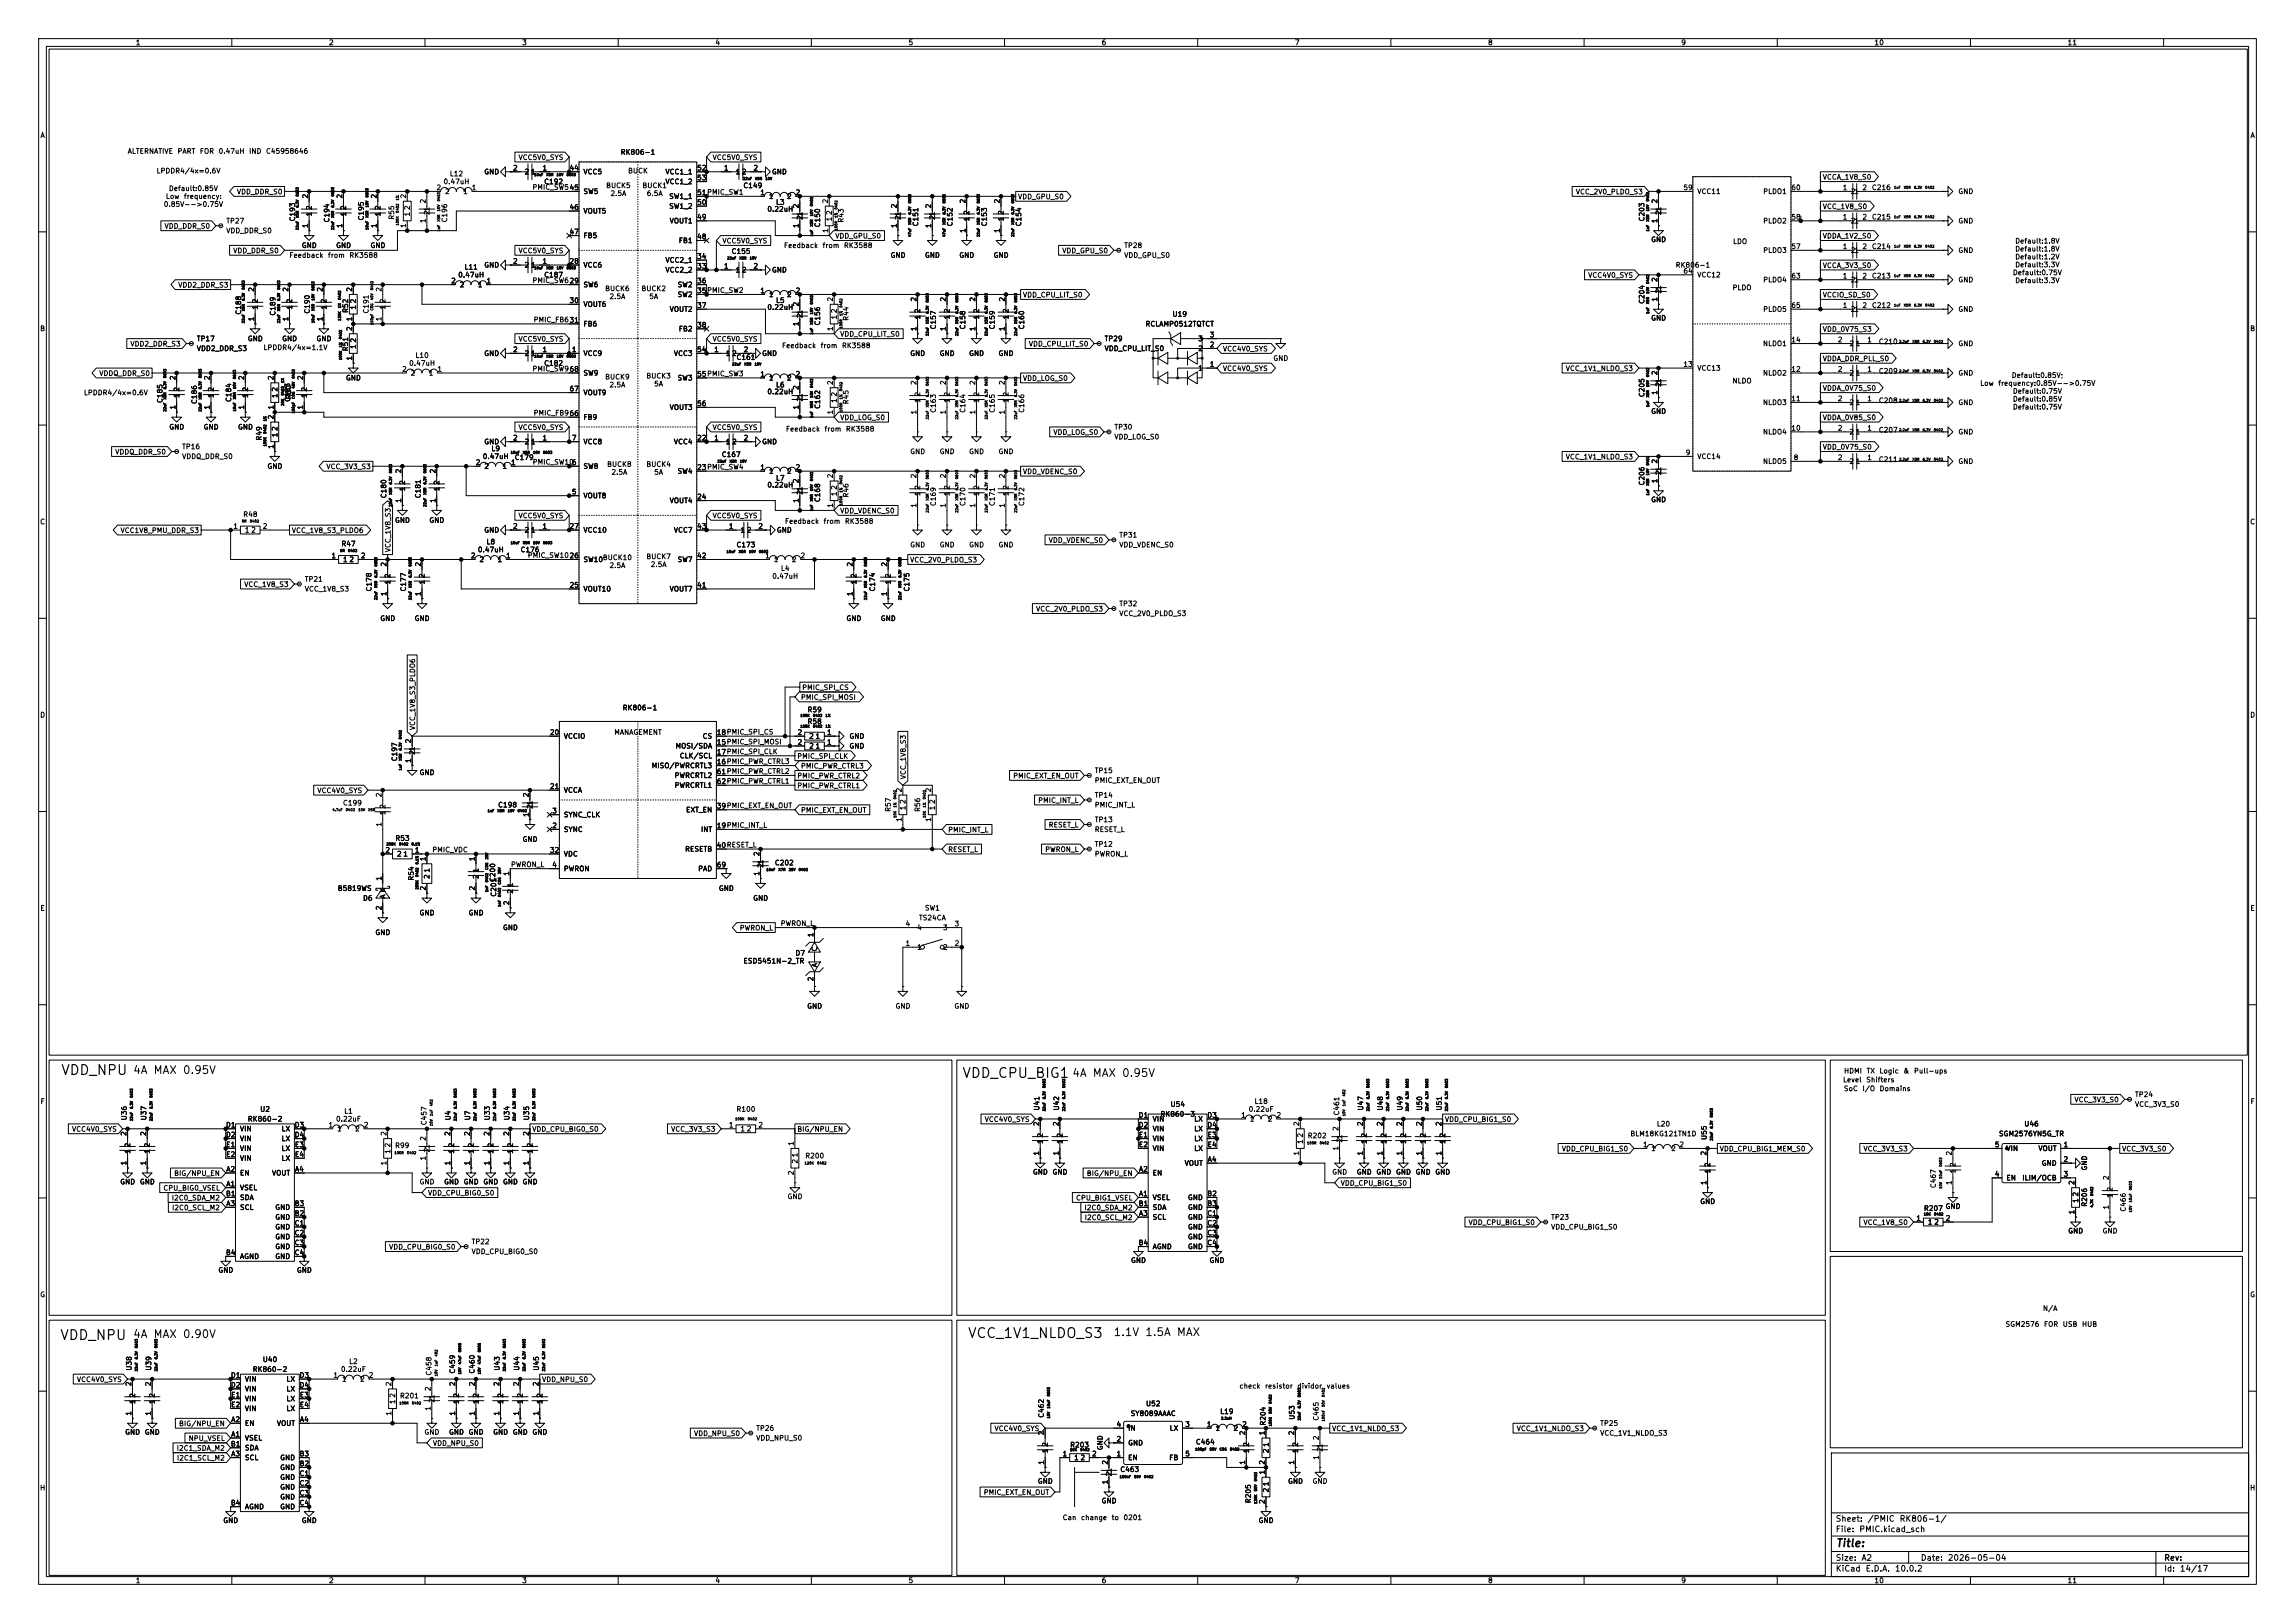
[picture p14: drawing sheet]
<svg xmlns="http://www.w3.org/2000/svg" width="594mm" height="420mm" viewBox="0 0 594 420" stroke-linecap="round" stroke-linejoin="round" font-family="sans-serif">
<defs><g id="words">
<g font-size="2.5">
<text x="15.6" y="278.8">VDD_NPU</text>
<text x="248.9" y="279.6">VDD_CPU_BIG1</text>
<text x="15.4" y="347.4">VDD_NPU</text>
<text x="250.3" y="346.9">VCC_1V1_NLDO_S3</text>
</g>
<g font-size="2">
<text x="34.3" y="278.4">4A MAX 0.95V</text>
<text x="277.4" y="279.2">4A MAX 0.95V</text>
<text x="34.3" y="346.7">4A MAX 0.90V</text>
<text x="288.1" y="346.2">1.1V 1.5A MAX</text>
<text x="475" y="400.8">Title:</text>
</g>
<g font-size="1.5">
<text x="475" y="394.1">Sheet:</text>
<text x="483.2" y="394.1">/PMIC</text>
<text x="491.5" y="394.1">RK806-1/</text>
<text x="475" y="396.8">File:</text>
<text x="481.1" y="396.8">PMIC.kicad_sch</text>
<text x="475" y="407">KiCad</text>
<text x="475" y="404.2">Size:</text>
<text x="481.7" y="404.2">A2</text>
<text x="482.7" y="407">E.D.A.</text>
<text x="490.3" y="407">10.0.2</text>
<text x="497" y="404.2">Date:</text>
<text x="504" y="404.2">2026-05-04</text>
<text x="560" y="404.2">Rev:</text>
<text x="560" y="407">Id:</text>
<text x="564.1" y="407">14/17</text>
</g>
<g font-size="1.3">
<text x="35" y="12">1</text>
<text x="85" y="12">2</text>
<text x="135" y="12">3</text>
<text x="185" y="12">4</text>
<text x="235" y="12">5</text>
<text x="285" y="12">6</text>
<text x="335" y="12">7</text>
<text x="385" y="12">8</text>
<text x="435" y="12">9</text>
<text x="485" y="12">10</text>
<text x="535" y="12">11</text>
<text x="10.3" y="36">A</text>
<text x="582.3" y="36">A</text>
<text x="32.9" y="40.1">ALTERNATIVE</text>
<text x="45.8" y="40.1">PART</text>
<text x="51.6" y="40.1">FOR</text>
<text x="56.4" y="40.1">0.47uH</text>
<text x="64.3" y="40.1">IND</text>
<text x="68.7" y="40.1">C45958646</text>
<text x="134.1" y="41.7">VCC5V0_SYS</text>
<text x="160.5" y="40.3">RK806-1</text>
<text x="184.3" y="41.7">VCC5V0_SYS</text>
<text x="40.4" y="45.2">LPDDR4/4x=0.6V</text>
<text x="114.7" y="48">0.47uH</text>
<text x="116.3" y="45.9">L12</text>
<text x="125.2" y="45.4">GND</text>
<text x="132.6" y="44.4">2</text>
<text x="135.6" y="45.4">2</text>
<text x="137.3" y="45.4">1</text>
<text x="140.3" y="44.4">1</text>
<text x="140.7" y="48">C192</text>
<text x="147.3" y="44.4">44</text>
<text x="150.9" y="45.4">VCC5</text>
<text x="162.4" y="45.2">BUCK</text>
<text x="172.1" y="45.4">VCC1_1</text>
<text x="172.1" y="48">VCC1_2</text>
<text x="180.3" y="44.4">52</text>
<text x="180.3" y="47">53</text>
<text x="187.3" y="44.4">1</text>
<text x="190.2" y="45.4">1</text>
<text x="191.9" y="45.4">2</text>
<text x="194.9" y="44.4">2</text>
<text x="199.7" y="45.4">GND</text>
<text x="471.6" y="46.8">VCCA_1V8_S0</text>
<text x="42.3" y="53.8">0.85V--&gt;0.75V</text>
<text x="42.8" y="51.8">Low</text>
<text x="43.6" y="49.7">Default:0.85V</text>
<text x="47.5" y="51.8">frequency:</text>
<text x="61.2" y="50.6">VDD_DDR_S0</text>
<text x="80" y="51.5" transform="rotate(-90 80 51.5)">2</text>
<text x="88.9" y="51.5" transform="rotate(-90 88.9 51.5)">2</text>
<text x="97.8" y="51.5" transform="rotate(-90 97.8 51.5)">2</text>
<text x="105.4" y="51.5" transform="rotate(-90 105.4 51.5)">2</text>
<text x="110.5" y="52.8" transform="rotate(-90 110.5 52.8)">2</text>
<text x="112.8" y="49.5">2</text>
<text x="115.1" y="50.5">2</text>
<text x="119.7" y="50.5">1</text>
<text x="122" y="49.5">1</text>
<text x="137.7" y="49.4">PMIC_SW545</text>
<text x="147.3" y="49.5">45</text>
<text x="150.9" y="50.5">SW5</text>
<text x="156.7" y="49">BUCK5</text>
<text x="157.9" y="51">2.5A</text>
<text x="166.1" y="49">BUCK1</text>
<text x="167.3" y="51">6.5A</text>
<text x="173.1" y="51.8">SW1_1</text>
<text x="180.3" y="53.3">50</text>
<text x="180.3" y="50.8">51PMIC_SW1</text>
<text x="180.3" y="50.8">51</text>
<text x="192.3" y="49">C149</text>
<text x="196.7" y="50.8">1</text>
<text x="198.9" y="51.8">1</text>
<text x="200.7" y="53.3">L3</text>
<text x="203.6" y="51.8">2</text>
<text x="205.8" y="50.8">2</text>
<text x="214.6" y="52.8" transform="rotate(-90 214.6 52.8)">2</text>
<text x="250.2" y="52.8" transform="rotate(-90 250.2 52.8)">2</text>
<text x="259.1" y="52.8" transform="rotate(-90 259.1 52.8)">2</text>
<text x="263.4" y="51.9">VDD_GPU_S0</text>
<text x="407.7" y="50.6">VCC_2V0_PLDO_S3</text>
<text x="429.2" y="52.8" transform="rotate(-90 429.2 52.8)">2</text>
<text x="435.6" y="49.5">59</text>
<text x="439.2" y="50.5">VCC11</text>
<text x="456.2" y="50.5">PLDO1</text>
<text x="463.5" y="49.5">60</text>
<text x="476.8" y="49.5">1</text>
<text x="478.9" y="50.5">21</text>
<text x="481.9" y="49.5">2</text>
<text x="484.4" y="49.5">C216</text>
<text x="506.7" y="50.5">GND</text>
<text x="42.5" y="59.5">VDD_DDR_S0</text>
<text x="58.4" y="58.1">TP27</text>
<text x="76.7" y="57.4" transform="rotate(-90 76.7 57.4)">C193</text>
<text x="80" y="59.1" transform="rotate(-90 80 59.1)">1</text>
<text x="81" y="56.1" transform="rotate(-90 81 56.1)">1</text>
<text x="81" y="54.5" transform="rotate(-90 81 54.5)">2</text>
<text x="85.6" y="57.7" transform="rotate(-90 85.6 57.7)">C194</text>
<text x="88.9" y="59.1" transform="rotate(-90 88.9 59.1)">1</text>
<text x="89.9" y="56.1" transform="rotate(-90 89.9 56.1)">1</text>
<text x="89.9" y="54.5" transform="rotate(-90 89.9 54.5)">2</text>
<text x="94.4" y="57.2" transform="rotate(-90 94.4 57.2)">C195</text>
<text x="97.8" y="59.1" transform="rotate(-90 97.8 59.1)">1</text>
<text x="98.8" y="56.1" transform="rotate(-90 98.8 56.1)">1</text>
<text x="98.8" y="54.5" transform="rotate(-90 98.8 54.5)">2</text>
<text x="102.3" y="57" transform="rotate(-90 102.3 57)">R55</text>
<text x="105.4" y="59.1" transform="rotate(-90 105.4 59.1)">1</text>
<text x="106.4" y="56.1" transform="rotate(-90 106.4 56.1)">1</text>
<text x="106.4" y="54.5" transform="rotate(-90 106.4 54.5)">2</text>
<text x="110.5" y="57.9" transform="rotate(-90 110.5 57.9)">1</text>
<text x="111.5" y="55.8" transform="rotate(-90 111.5 55.8)">21</text>
<text x="116" y="57.7" transform="rotate(-90 116 57.7)">C196</text>
<text x="147.3" y="54.6">46</text>
<text x="150.9" y="55.6">VOUT5</text>
<text x="173.1" y="54.3">SW1_2</text>
<text x="173.2" y="58.1">VOUT1</text>
<text x="180.3" y="57.1">49</text>
<text x="198.5" y="55.1">0.22uH</text>
<text x="207" y="59.1" transform="rotate(-90 207 59.1)">1</text>
<text x="207" y="54" transform="rotate(-90 207 54)">2</text>
<text x="208" y="57" transform="rotate(-90 208 57)">21</text>
<text x="212.6" y="59" transform="rotate(-90 212.6 59)">C150</text>
<text x="215.6" y="57.4" transform="rotate(-90 215.6 57.4)">1</text>
<text x="215.6" y="55.8" transform="rotate(-90 215.6 55.8)">2</text>
<text x="218.6" y="57.7" transform="rotate(-90 218.6 57.7)">R43</text>
<text x="232.4" y="59.1" transform="rotate(-90 232.4 59.1)">1</text>
<text x="232.4" y="54" transform="rotate(-90 232.4 54)">2</text>
<text x="233.4" y="57" transform="rotate(-90 233.4 57)">21</text>
<text x="238" y="58.7" transform="rotate(-90 238 58.7)">C151</text>
<text x="241.3" y="59.1" transform="rotate(-90 241.3 59.1)">1</text>
<text x="241.3" y="54" transform="rotate(-90 241.3 54)">2</text>
<text x="242.3" y="57" transform="rotate(-90 242.3 57)">21</text>
<text x="246.8" y="58.7" transform="rotate(-90 246.8 58.7)">C152</text>
<text x="251.2" y="57.4" transform="rotate(-90 251.2 57.4)">1</text>
<text x="251.2" y="55.8" transform="rotate(-90 251.2 55.8)">2</text>
<text x="255.7" y="58.7" transform="rotate(-90 255.7 58.7)">C153</text>
<text x="260.1" y="57.4" transform="rotate(-90 260.1 57.4)">1</text>
<text x="260.1" y="55.8" transform="rotate(-90 260.1 55.8)">2</text>
<text x="264.6" y="58.7" transform="rotate(-90 264.6 58.7)">C154</text>
<text x="425.9" y="57.4" transform="rotate(-90 425.9 57.4)">C203</text>
<text x="429.2" y="57.9" transform="rotate(-90 429.2 57.9)">1</text>
<text x="430.2" y="55.8" transform="rotate(-90 430.2 55.8)">21</text>
<text x="456.2" y="58.1">PLDO2</text>
<text x="463.5" y="57.1">58</text>
<text x="471.6" y="54.4">VCC_1V8_S0</text>
<text x="476.8" y="57.1">1</text>
<text x="478.9" y="58.1">21</text>
<text x="481.9" y="57.1">2</text>
<text x="484.4" y="57.1">C215</text>
<text x="506.7" y="58.1">GND</text>
<text x="58.4" y="60.7">VDD_DDR_S0</text>
<text x="60.2" y="65.8">VDD_DDR_S0</text>
<text x="78" y="64.5">GND</text>
<text x="86.9" y="64.5">GND</text>
<text x="95.8" y="64.5">GND</text>
<text x="134.1" y="65.8">VCC5V0_SYS</text>
<text x="147.3" y="60.9">47</text>
<text x="150.9" y="61.9">FB5</text>
<text x="175.6" y="63.2">FB1</text>
<text x="180.3" y="62.2">48</text>
<text x="186.8" y="63.3">VCC5V0_SYS</text>
<text x="189.2" y="66">C155</text>
<text x="202.8" y="64.5">Feedback</text>
<text x="212.8" y="64.5">from</text>
<text x="214.6" y="60.4" transform="rotate(-90 214.6 60.4)">1</text>
<text x="216.1" y="62">VDD_GPU_S0</text>
<text x="218.3" y="64.5">RK3588</text>
<text x="250.2" y="60.4" transform="rotate(-90 250.2 60.4)">1</text>
<text x="259.1" y="60.4" transform="rotate(-90 259.1 60.4)">1</text>
<text x="274.8" y="65.8">VDD_GPU_S0</text>
<text x="290.8" y="64.5">TP28</text>
<text x="427.2" y="62.9">GND</text>
<text x="448.4" y="63.5">LDO</text>
<text x="456.2" y="65.7">PLDO3</text>
<text x="463.5" y="64.7">57</text>
<text x="471.6" y="62">VDDA_1V2_S0</text>
<text x="476.8" y="64.7">1</text>
<text x="478.9" y="65.7">21</text>
<text x="481.9" y="64.7">2</text>
<text x="484.4" y="64.7">C214</text>
<text x="506.7" y="65.7">GND</text>
<text x="521.5" y="63.3">Default:1.8V</text>
<text x="521.5" y="65.4">Default:1.8V</text>
<text x="74.8" y="67">Feedback</text>
<text x="84.8" y="67">from</text>
<text x="90.3" y="67">RK3588</text>
<text x="120.1" y="70.1">L11</text>
<text x="125.2" y="69.6">GND</text>
<text x="132.6" y="68.6">2</text>
<text x="135.6" y="69.6">2</text>
<text x="137.3" y="69.6">1</text>
<text x="140.3" y="68.6">1</text>
<text x="147.3" y="68.6">28</text>
<text x="150.9" y="69.6">VCC6</text>
<text x="172.1" y="70.8">VCC2_2</text>
<text x="172.1" y="68.3">VCC2_1</text>
<text x="180.3" y="69.8">33</text>
<text x="180.3" y="67.3">34</text>
<text x="187.3" y="69.8">1</text>
<text x="190.2" y="70.8">1</text>
<text x="191.9" y="70.8">2</text>
<text x="194.9" y="69.8">2</text>
<text x="199.7" y="70.8">GND</text>
<text x="230.4" y="67">GND</text>
<text x="239.3" y="67">GND</text>
<text x="248.2" y="67">GND</text>
<text x="257" y="67">GND</text>
<text x="290.8" y="67">VDD_GPU_S0</text>
<text x="433.6" y="69.6">RK806-1</text>
<text x="435.6" y="71.1">64</text>
<text x="471.6" y="69.6">VCCA_3V3_S0</text>
<text x="520.9" y="71.5">Default:0.75V</text>
<text x="521.5" y="67.4">Default:1.2V</text>
<text x="521.5" y="69.5">Default:3.3V</text>
<text x="46" y="74.7">VDD2_DDR_S3</text>
<text x="66" y="75.6" transform="rotate(-90 66 75.6)">2</text>
<text x="74.9" y="75.6" transform="rotate(-90 74.9 75.6)">2</text>
<text x="83.8" y="75.6" transform="rotate(-90 83.8 75.6)">2</text>
<text x="91.4" y="75.6" transform="rotate(-90 91.4 75.6)">2</text>
<text x="99" y="75.6" transform="rotate(-90 99 75.6)">2</text>
<text x="116.6" y="73.6">2</text>
<text x="118.5" y="72.1">0.47uH</text>
<text x="118.9" y="74.6">2</text>
<text x="123.6" y="74.6">1</text>
<text x="125.8" y="73.6">1</text>
<text x="137.7" y="73.5">PMIC_SW629</text>
<text x="140.7" y="72.1">C187</text>
<text x="147.3" y="73.6">29</text>
<text x="150.9" y="74.6">SW6</text>
<text x="156.5" y="75.6">BUCK6</text>
<text x="157.6" y="77.7">2.5A</text>
<text x="165.9" y="75.6">BUCK2</text>
<text x="167.9" y="77.7">5A</text>
<text x="175.3" y="77.2">SW2</text>
<text x="175.3" y="74.6">SW2</text>
<text x="180.3" y="76.2">35PMIC_SW2</text>
<text x="180.3" y="73.6">36</text>
<text x="180.3" y="76.2">35</text>
<text x="196.7" y="76.2">1</text>
<text x="198.9" y="77.2">1</text>
<text x="203.6" y="77.2">2</text>
<text x="205.8" y="76.2">2</text>
<text x="264.6" y="77.3">VDD_CPU_LIT_S0</text>
<text x="410.9" y="72.2">VCC4V0_SYS</text>
<text x="429.2" y="73.1" transform="rotate(-90 429.2 73.1)">2</text>
<text x="430.2" y="76.1" transform="rotate(-90 430.2 76.1)">21</text>
<text x="439.2" y="72.1">VCC12</text>
<text x="448.3" y="75.4">PLDO</text>
<text x="456.2" y="73.4">PLDO4</text>
<text x="463.5" y="72.4">63</text>
<text x="471.6" y="77.3">VCCIO_SD_S0</text>
<text x="476.8" y="72.4">1</text>
<text x="478.9" y="73.4">21</text>
<text x="481.9" y="72.4">2</text>
<text x="484.4" y="72.3">C213</text>
<text x="506.7" y="73.4">GND</text>
<text x="521.5" y="73.6">Default:3.3V</text>
<text x="62.7" y="81.6" transform="rotate(-90 62.7 81.6)">C188</text>
<text x="66" y="83.3" transform="rotate(-90 66 83.3)">1</text>
<text x="67" y="80.3" transform="rotate(-90 67 80.3)">1</text>
<text x="67" y="78.6" transform="rotate(-90 67 78.6)">2</text>
<text x="71.6" y="81.8" transform="rotate(-90 71.6 81.8)">C189</text>
<text x="74.9" y="83.3" transform="rotate(-90 74.9 83.3)">1</text>
<text x="75.9" y="80.3" transform="rotate(-90 75.9 80.3)">1</text>
<text x="75.9" y="78.6" transform="rotate(-90 75.9 78.6)">2</text>
<text x="80.5" y="81.3" transform="rotate(-90 80.5 81.3)">C190</text>
<text x="83.8" y="83.3" transform="rotate(-90 83.8 83.3)">1</text>
<text x="84.8" y="80.3" transform="rotate(-90 84.8 80.3)">1</text>
<text x="84.8" y="78.6" transform="rotate(-90 84.8 78.6)">2</text>
<text x="90.4" y="81.1" transform="rotate(-90 90.4 81.1)">R52</text>
<text x="91.4" y="83.3" transform="rotate(-90 91.4 83.3)">1</text>
<text x="92.4" y="80.3" transform="rotate(-90 92.4 80.3)">1</text>
<text x="92.4" y="78.6" transform="rotate(-90 92.4 78.6)">2</text>
<text x="95.7" y="81.3" transform="rotate(-90 95.7 81.3)">C191</text>
<text x="99" y="83.3" transform="rotate(-90 99 83.3)">1</text>
<text x="100" y="80.3" transform="rotate(-90 100 80.3)">1</text>
<text x="100" y="78.6" transform="rotate(-90 100 78.6)">2</text>
<text x="138" y="83.7">PMIC_FB631</text>
<text x="147.3" y="78.7">30</text>
<text x="147.3" y="83.8">31</text>
<text x="150.9" y="79.7">VOUT6</text>
<text x="173.2" y="81">VOUT2</text>
<text x="180.3" y="80">37</text>
<text x="198.5" y="80.5">0.22uH</text>
<text x="200.7" y="78.7">L5</text>
<text x="207" y="79.4" transform="rotate(-90 207 79.4)">2</text>
<text x="208" y="82.4" transform="rotate(-90 208 82.4)">21</text>
<text x="215.9" y="78.2" transform="rotate(-90 215.9 78.2)">2</text>
<text x="216.9" y="82.8" transform="rotate(-90 216.9 82.8)">1</text>
<text x="216.9" y="81.2" transform="rotate(-90 216.9 81.2)">2</text>
<text x="219.9" y="83.1" transform="rotate(-90 219.9 83.1)">R44</text>
<text x="237.5" y="78.2" transform="rotate(-90 237.5 78.2)">2</text>
<text x="238.5" y="82.8" transform="rotate(-90 238.5 82.8)">1</text>
<text x="238.5" y="81.2" transform="rotate(-90 238.5 81.2)">2</text>
<text x="245.1" y="78.2" transform="rotate(-90 245.1 78.2)">2</text>
<text x="246.1" y="82.8" transform="rotate(-90 246.1 82.8)">1</text>
<text x="246.1" y="81.2" transform="rotate(-90 246.1 81.2)">2</text>
<text x="252.7" y="78.2" transform="rotate(-90 252.7 78.2)">2</text>
<text x="253.7" y="82.8" transform="rotate(-90 253.7 82.8)">1</text>
<text x="253.7" y="81.2" transform="rotate(-90 253.7 81.2)">2</text>
<text x="260.3" y="78.2" transform="rotate(-90 260.3 78.2)">2</text>
<text x="261.3" y="82.8" transform="rotate(-90 261.3 82.8)">1</text>
<text x="261.3" y="81.2" transform="rotate(-90 261.3 81.2)">2</text>
<text x="303.3" y="82.3">U19</text>
<text x="425.9" y="78.8" transform="rotate(-90 425.9 78.8)">C204</text>
<text x="427.2" y="83.3">GND</text>
<text x="429.2" y="78.2" transform="rotate(-90 429.2 78.2)">1</text>
<text x="456.2" y="81">PLDO5</text>
<text x="463.5" y="80">65</text>
<text x="476.8" y="80">1</text>
<text x="478.9" y="81">21</text>
<text x="481.9" y="80">2</text>
<text x="484.4" y="80">C212</text>
<text x="506.7" y="81">GND</text>
<text x="10.3" y="86">B</text>
<text x="33.6" y="90">VDD2_DDR_S3</text>
<text x="50.8" y="88.6">TP17</text>
<text x="64" y="88.6">GND</text>
<text x="72.9" y="88.6">GND</text>
<text x="81.8" y="88.6">GND</text>
<text x="91.4" y="85.8" transform="rotate(-90 91.4 85.8)">2</text>
<text x="92.4" y="88.8" transform="rotate(-90 92.4 88.8)">2</text>
<text x="134.1" y="88.7">VCC5V0_SYS</text>
<text x="150.9" y="84.8">FB6</text>
<text x="175.6" y="86.1">FB2</text>
<text x="180.3" y="85.1">38</text>
<text x="184.3" y="88.7">VCC5V0_SYS</text>
<text x="207" y="84.5" transform="rotate(-90 207 84.5)">1</text>
<text x="212.6" y="84.4" transform="rotate(-90 212.6 84.4)">C156</text>
<text x="215.9" y="85.8" transform="rotate(-90 215.9 85.8)">1</text>
<text x="217.3" y="87.4">VDD_CPU_LIT_S0</text>
<text x="237.5" y="85.8" transform="rotate(-90 237.5 85.8)">1</text>
<text x="242.5" y="85.4" transform="rotate(-90 242.5 85.4)">C157</text>
<text x="245.1" y="85.8" transform="rotate(-90 245.1 85.8)">1</text>
<text x="250.1" y="85.4" transform="rotate(-90 250.1 85.4)">C158</text>
<text x="252.7" y="85.8" transform="rotate(-90 252.7 85.8)">1</text>
<text x="257.8" y="85.4" transform="rotate(-90 257.8 85.4)">C159</text>
<text x="260.3" y="85.8" transform="rotate(-90 260.3 85.8)">1</text>
<text x="265.4" y="85.4" transform="rotate(-90 265.4 85.4)">C160</text>
<text x="266.2" y="90">VDD_CPU_LIT_S0</text>
<text x="285.8" y="88.6">TP29</text>
<text x="296.3" y="84.8">RCLAMP0512TQTCT</text>
<text x="310" y="88.6">3</text>
<text x="313" y="87.6">3</text>
<text x="456.2" y="89.9">NLDO1</text>
<text x="463.5" y="88.9">14</text>
<text x="471.6" y="86.2">VDD_0V75_S3</text>
<text x="475.5" y="88.9">2</text>
<text x="478.5" y="89.9">2</text>
<text x="480.2" y="89.9">1</text>
<text x="483.2" y="88.9">1</text>
<text x="486.1" y="89.4">C210</text>
<text x="506.7" y="89.9">GND</text>
<text x="582.3" y="86">B</text>
<text x="50.8" y="91.1">VDD2_DDR_S3</text>
<text x="68.1" y="90.9">LPDDR4/4x=1.1V</text>
<text x="90.4" y="91" transform="rotate(-90 90.4 91)">R51</text>
<text x="91.4" y="93.4" transform="rotate(-90 91.4 93.4)">1</text>
<text x="92.4" y="90.4" transform="rotate(-90 92.4 90.4)">1</text>
<text x="105.8" y="95">0.47uH</text>
<text x="107.4" y="92.9">L10</text>
<text x="125.2" y="92.4">GND</text>
<text x="132.6" y="91.4">2</text>
<text x="135.6" y="92.4">2</text>
<text x="137.3" y="92.4">1</text>
<text x="140.3" y="91.4">1</text>
<text x="140.7" y="95">C182</text>
<text x="147.9" y="91.4">1</text>
<text x="150.9" y="92.4">VCC9</text>
<text x="174.3" y="92.4">VCC3</text>
<text x="180.3" y="91.4">54</text>
<text x="184.7" y="91.4">1</text>
<text x="187.7" y="92.4">1</text>
<text x="189.3" y="92.4">2</text>
<text x="190.5" y="93.4">C161</text>
<text x="192.3" y="91.4">2</text>
<text x="197.1" y="92.4">GND</text>
<text x="202.3" y="90.4">Feedback</text>
<text x="212.3" y="90.4">from</text>
<text x="217.8" y="90.4">RK3588</text>
<text x="235.5" y="92.4">GND</text>
<text x="243.1" y="92.4">GND</text>
<text x="250.7" y="92.4">GND</text>
<text x="258.3" y="92.4">GND</text>
<text x="285.8" y="91.1">VDD_CPU_LIT_S0</text>
<text x="310" y="91.1">2</text>
<text x="313" y="95.2">1</text>
<text x="313" y="90.1">2</text>
<text x="316.4" y="91.2">VCC4V0_SYS</text>
<text x="329.4" y="93.7">GND</text>
<text x="435.6" y="95.2">13</text>
<text x="471.6" y="93.8">VDDA_DDR_PLL_S0</text>
<text x="25.6" y="97.6">VDDQ_DDR_S0</text>
<text x="45.7" y="98.5" transform="rotate(-90 45.7 98.5)">2</text>
<text x="46.7" y="101.5" transform="rotate(-90 46.7 101.5)">2</text>
<text x="54.6" y="98.5" transform="rotate(-90 54.6 98.5)">2</text>
<text x="55.6" y="101.5" transform="rotate(-90 55.6 101.5)">2</text>
<text x="63.5" y="98.5" transform="rotate(-90 63.5 98.5)">2</text>
<text x="64.5" y="101.5" transform="rotate(-90 64.5 101.5)">2</text>
<text x="71.1" y="98.5" transform="rotate(-90 71.1 98.5)">2</text>
<text x="72.1" y="101.5" transform="rotate(-90 72.1 101.5)">2</text>
<text x="78.7" y="98.5" transform="rotate(-90 78.7 98.5)">2</text>
<text x="79.7" y="101.5" transform="rotate(-90 79.7 101.5)">2</text>
<text x="89.4" y="98.8">GND</text>
<text x="103.9" y="96.5">2</text>
<text x="106.2" y="97.5">2</text>
<text x="110.9" y="97.5">1</text>
<text x="113.1" y="96.5">1</text>
<text x="137.7" y="96.4">PMIC_SW968</text>
<text x="147.3" y="101.6">67</text>
<text x="147.3" y="96.5">68</text>
<text x="150.9" y="97.5">SW9</text>
<text x="156.5" y="98.5">BUCK9</text>
<text x="157.6" y="100.5">2.5A</text>
<text x="167.2" y="98.2">BUCK3</text>
<text x="169.2" y="100.3">5A</text>
<text x="175.3" y="98.8">SW3</text>
<text x="180.3" y="97.8">55PMIC_SW3</text>
<text x="180.3" y="97.8">55</text>
<text x="196.7" y="97.8">1</text>
<text x="198.9" y="98.8">1</text>
<text x="200.7" y="100.5">L6</text>
<text x="203.6" y="98.8">2</text>
<text x="205.8" y="97.8">2</text>
<text x="207" y="101" transform="rotate(-90 207 101)">2</text>
<text x="215.9" y="99.8" transform="rotate(-90 215.9 99.8)">2</text>
<text x="237.5" y="99.8" transform="rotate(-90 237.5 99.8)">2</text>
<text x="245.1" y="99.8" transform="rotate(-90 245.1 99.8)">2</text>
<text x="252.7" y="99.8" transform="rotate(-90 252.7 99.8)">2</text>
<text x="260.3" y="99.8" transform="rotate(-90 260.3 99.8)">2</text>
<text x="264.6" y="98.9">VDD_LOG_S0</text>
<text x="310" y="96.2">1</text>
<text x="316.4" y="96.3">VCC4V0_SYS</text>
<text x="405.1" y="96.3">VCC_1V1_NLDO_S3</text>
<text x="429.2" y="97.2" transform="rotate(-90 429.2 97.2)">2</text>
<text x="430.2" y="100.2" transform="rotate(-90 430.2 100.2)">21</text>
<text x="439.2" y="96.2">VCC13</text>
<text x="448.3" y="99.5">NLDO</text>
<text x="456.2" y="97.5">NLDO2</text>
<text x="463.5" y="96.5">12</text>
<text x="471.6" y="101.4">VDDA_0V75_S0</text>
<text x="475.5" y="96.5">2</text>
<text x="478.5" y="97.5">2</text>
<text x="480.2" y="97.5">1</text>
<text x="483.2" y="96.5">1</text>
<text x="486.1" y="97">C209</text>
<text x="506.7" y="97.5">GND</text>
<text x="512.4" y="100.1">Low</text>
<text x="517.1" y="100.1">frequency:0.85V--&gt;0.75V</text>
<text x="520.5" y="98.1">Default:0.85V;</text>
<text x="21.6" y="102.6">LPDDR4/4x=0.6V</text>
<text x="42.4" y="104.4" transform="rotate(-90 42.4 104.4)">C185</text>
<text x="45.7" y="106.1" transform="rotate(-90 45.7 106.1)">1</text>
<text x="46.7" y="103.1" transform="rotate(-90 46.7 103.1)">1</text>
<text x="51.3" y="104.7" transform="rotate(-90 51.3 104.7)">C186</text>
<text x="54.6" y="106.1" transform="rotate(-90 54.6 106.1)">1</text>
<text x="55.6" y="103.1" transform="rotate(-90 55.6 103.1)">1</text>
<text x="60.2" y="104.2" transform="rotate(-90 60.2 104.2)">C184</text>
<text x="63.5" y="106.1" transform="rotate(-90 63.5 106.1)">1</text>
<text x="64.5" y="103.1" transform="rotate(-90 64.5 103.1)">1</text>
<text x="71.1" y="106.1" transform="rotate(-90 71.1 106.1)">1</text>
<text x="72.1" y="103.1" transform="rotate(-90 72.1 103.1)">1</text>
<text x="75.4" y="104.1" transform="rotate(-90 75.4 104.1)">C183</text>
<text x="75.6" y="103.5" transform="rotate(-90 75.6 103.5)">R50</text>
<text x="78.7" y="106.1" transform="rotate(-90 78.7 106.1)">1</text>
<text x="79.7" y="103.1" transform="rotate(-90 79.7 103.1)">1</text>
<text x="138" y="107.8">PMIC_FB966</text>
<text x="147.3" y="107.9">66</text>
<text x="150.9" y="102.6">VOUT9</text>
<text x="173.2" y="106.4">VOUT3</text>
<text x="180.3" y="105.4">56</text>
<text x="198.5" y="102.3">0.22uH</text>
<text x="207" y="106.1" transform="rotate(-90 207 106.1)">1</text>
<text x="208" y="104" transform="rotate(-90 208 104)">21</text>
<text x="212.6" y="105.9" transform="rotate(-90 212.6 105.9)">C162</text>
<text x="215.9" y="107.4" transform="rotate(-90 215.9 107.4)">1</text>
<text x="216.9" y="104.4" transform="rotate(-90 216.9 104.4)">1</text>
<text x="216.9" y="102.8" transform="rotate(-90 216.9 102.8)">2</text>
<text x="219.9" y="104.7" transform="rotate(-90 219.9 104.7)">R45</text>
<text x="237.5" y="107.4" transform="rotate(-90 237.5 107.4)">1</text>
<text x="238.5" y="104.4" transform="rotate(-90 238.5 104.4)">1</text>
<text x="238.5" y="102.8" transform="rotate(-90 238.5 102.8)">2</text>
<text x="242.5" y="107" transform="rotate(-90 242.5 107)">C163</text>
<text x="245.1" y="107.4" transform="rotate(-90 245.1 107.4)">1</text>
<text x="246.1" y="104.4" transform="rotate(-90 246.1 104.4)">1</text>
<text x="246.1" y="102.8" transform="rotate(-90 246.1 102.8)">2</text>
<text x="250.1" y="107" transform="rotate(-90 250.1 107)">C164</text>
<text x="252.7" y="107.4" transform="rotate(-90 252.7 107.4)">1</text>
<text x="253.7" y="104.4" transform="rotate(-90 253.7 104.4)">1</text>
<text x="253.7" y="102.8" transform="rotate(-90 253.7 102.8)">2</text>
<text x="257.8" y="107" transform="rotate(-90 257.8 107)">C165</text>
<text x="260.3" y="107.4" transform="rotate(-90 260.3 107.4)">1</text>
<text x="261.3" y="104.4" transform="rotate(-90 261.3 104.4)">1</text>
<text x="261.3" y="102.8" transform="rotate(-90 261.3 102.8)">2</text>
<text x="265.4" y="107" transform="rotate(-90 265.4 107)">C166</text>
<text x="425.9" y="102.9" transform="rotate(-90 425.9 102.9)">C205</text>
<text x="427.2" y="107.4">GND</text>
<text x="429.2" y="102.3" transform="rotate(-90 429.2 102.3)">1</text>
<text x="456.2" y="105.1">NLDO3</text>
<text x="463.5" y="104.1">11</text>
<text x="475.5" y="104.1">2</text>
<text x="478.5" y="105.1">2</text>
<text x="480.2" y="105.1">1</text>
<text x="483.2" y="104.1">1</text>
<text x="486.1" y="104.6">C208</text>
<text x="506.7" y="105.1">GND</text>
<text x="520.9" y="102.2">Default:0.75V</text>
<text x="520.9" y="104.2">Default:0.85V</text>
<text x="520.9" y="106.3">Default:0.75V</text>
<text x="43.7" y="111.5">GND</text>
<text x="52.6" y="111.5">GND</text>
<text x="61.5" y="111.5">GND</text>
<text x="71.1" y="108.7" transform="rotate(-90 71.1 108.7)">2</text>
<text x="72.1" y="113.3" transform="rotate(-90 72.1 113.3)">1</text>
<text x="72.1" y="111.6" transform="rotate(-90 72.1 111.6)">2</text>
<text x="134.1" y="111.6">VCC5V0_SYS</text>
<text x="150.9" y="108.9">FB9</text>
<text x="184.3" y="111.6">VCC5V0_SYS</text>
<text x="203.3" y="112">Feedback</text>
<text x="213.3" y="112">from</text>
<text x="217.3" y="109">VDD_LOG_S0</text>
<text x="218.8" y="112">RK3588</text>
<text x="272.5" y="112.8">VDD_LOG_S0</text>
<text x="288.3" y="111.5">TP30</text>
<text x="456.2" y="112.7">NLDO4</text>
<text x="463.5" y="111.7">10</text>
<text x="471.6" y="109">VDDA_0V85_S0</text>
<text x="475.5" y="111.7">2</text>
<text x="478.5" y="112.7">2</text>
<text x="480.2" y="112.7">1</text>
<text x="483.2" y="111.7">1</text>
<text x="486.1" y="112.2">C207</text>
<text x="506.7" y="112.7">GND</text>
<text x="29.7" y="117.9">VDDQ_DDR_S0</text>
<text x="47" y="119.1">VDDQ_DDR_S0</text>
<text x="47" y="116.5">TP16</text>
<text x="68" y="114.1" transform="rotate(-90 68 114.1)">R49</text>
<text x="71.1" y="116.3" transform="rotate(-90 71.1 116.3)">1</text>
<text x="124.8" y="119.1">0.47uH</text>
<text x="125.2" y="115.3">GND</text>
<text x="127" y="117">L9</text>
<text x="132.6" y="114.3">2</text>
<text x="133.1" y="119.3">C179</text>
<text x="135.6" y="115.3">2</text>
<text x="137.3" y="115.3">1</text>
<text x="140.3" y="114.3">1</text>
<text x="147.9" y="114.3">7</text>
<text x="150.9" y="115.3">VCC8</text>
<text x="174.3" y="115.3">VCC4</text>
<text x="180.3" y="114.3">22</text>
<text x="184.7" y="114.3">1</text>
<text x="186.7" y="118.6">C167</text>
<text x="187.7" y="115.3">1</text>
<text x="189.3" y="115.3">2</text>
<text x="192.3" y="114.3">2</text>
<text x="197.1" y="115.3">GND</text>
<text x="235.5" y="117.8">GND</text>
<text x="243.1" y="117.8">GND</text>
<text x="250.7" y="117.8">GND</text>
<text x="258.3" y="117.8">GND</text>
<text x="288.3" y="114">VDD_LOG_S0</text>
<text x="405.1" y="119.2">VCC_1V1_NLDO_S3</text>
<text x="436.2" y="118.1">9</text>
<text x="439.2" y="119.1">VCC14</text>
<text x="464.1" y="119.4">8</text>
<text x="471.6" y="116.6">VDD_0V75_S0</text>
<text x="475.5" y="119.4">2</text>
<text x="483.2" y="119.4">1</text>
<text x="486.1" y="119.8">C211</text>
<text x="69.1" y="121.6">GND</text>
<text x="84.4" y="121.7">VCC_3V3_S3</text>
<text x="104.1" y="122.6" transform="rotate(-90 104.1 122.6)">2</text>
<text x="105.1" y="125.6" transform="rotate(-90 105.1 125.6)">2</text>
<text x="113" y="122.6" transform="rotate(-90 113 122.6)">2</text>
<text x="114" y="125.6" transform="rotate(-90 114 125.6)">2</text>
<text x="123" y="120.6">2</text>
<text x="125.2" y="121.6">2</text>
<text x="129.9" y="121.6">1</text>
<text x="132.1" y="120.6">1</text>
<text x="137.7" y="120.5">PMIC_SW10</text>
<text x="147.9" y="120.6">6</text>
<text x="150.9" y="121.6">SW8</text>
<text x="157" y="121.1">BUCK8</text>
<text x="158.1" y="123.2">2.5A</text>
<text x="167.2" y="121.1">BUCK4</text>
<text x="169.2" y="123.2">5A</text>
<text x="175.3" y="122.9">SW4</text>
<text x="180.3" y="121.9">23PMIC_SW4</text>
<text x="180.3" y="121.9">23</text>
<text x="196.7" y="121.9">1</text>
<text x="198.9" y="122.9">1</text>
<text x="200.7" y="124.7">L7</text>
<text x="203.6" y="122.9">2</text>
<text x="205.8" y="121.9">2</text>
<text x="207" y="125.2" transform="rotate(-90 207 125.2)">2</text>
<text x="215.9" y="123.9" transform="rotate(-90 215.9 123.9)">2</text>
<text x="237.5" y="123.9" transform="rotate(-90 237.5 123.9)">2</text>
<text x="245.1" y="123.9" transform="rotate(-90 245.1 123.9)">2</text>
<text x="252.7" y="123.9" transform="rotate(-90 252.7 123.9)">2</text>
<text x="260.3" y="123.9" transform="rotate(-90 260.3 123.9)">2</text>
<text x="264.6" y="123">VDD_VDENC_S0</text>
<text x="425.9" y="125.8" transform="rotate(-90 425.9 125.8)">C206</text>
<text x="429.2" y="125.2" transform="rotate(-90 429.2 125.2)">1</text>
<text x="429.2" y="120.1" transform="rotate(-90 429.2 120.1)">2</text>
<text x="430.2" y="123.1" transform="rotate(-90 430.2 123.1)">21</text>
<text x="456.2" y="120.4">NLDO5</text>
<text x="478.5" y="120.4">2</text>
<text x="480.2" y="120.4">1</text>
<text x="506.7" y="120.4">GND</text>
<text x="100.3" y="129.1" transform="rotate(-90 100.3 129.1)">C180</text>
<text x="104.1" y="130.2" transform="rotate(-90 104.1 130.2)">1</text>
<text x="105.1" y="127.3" transform="rotate(-90 105.1 127.3)">1</text>
<text x="109.2" y="129.1" transform="rotate(-90 109.2 129.1)">C181</text>
<text x="113" y="130.2" transform="rotate(-90 113 130.2)">1</text>
<text x="114" y="127.3" transform="rotate(-90 114 127.3)">1</text>
<text x="147.9" y="128.2">5</text>
<text x="150.9" y="129.2">VOUT8</text>
<text x="173.2" y="130.5">VOUT4</text>
<text x="180.3" y="129.5">24</text>
<text x="198.5" y="126.4">0.22uH</text>
<text x="207" y="130.2" transform="rotate(-90 207 130.2)">1</text>
<text x="208" y="128.2" transform="rotate(-90 208 128.2)">21</text>
<text x="212.6" y="130.1" transform="rotate(-90 212.6 130.1)">C168</text>
<text x="215.9" y="131.5" transform="rotate(-90 215.9 131.5)">1</text>
<text x="216.9" y="128.5" transform="rotate(-90 216.9 128.5)">1</text>
<text x="216.9" y="126.9" transform="rotate(-90 216.9 126.9)">2</text>
<text x="219.9" y="128.9" transform="rotate(-90 219.9 128.9)">R46</text>
<text x="237.5" y="131.5" transform="rotate(-90 237.5 131.5)">1</text>
<text x="238.5" y="128.5" transform="rotate(-90 238.5 128.5)">1</text>
<text x="238.5" y="126.9" transform="rotate(-90 238.5 126.9)">2</text>
<text x="242.5" y="131.1" transform="rotate(-90 242.5 131.1)">C169</text>
<text x="245.1" y="131.5" transform="rotate(-90 245.1 131.5)">1</text>
<text x="246.1" y="128.5" transform="rotate(-90 246.1 128.5)">1</text>
<text x="246.1" y="126.9" transform="rotate(-90 246.1 126.9)">2</text>
<text x="250.1" y="131.1" transform="rotate(-90 250.1 131.1)">C170</text>
<text x="252.7" y="131.5" transform="rotate(-90 252.7 131.5)">1</text>
<text x="253.7" y="128.5" transform="rotate(-90 253.7 128.5)">1</text>
<text x="253.7" y="126.9" transform="rotate(-90 253.7 126.9)">2</text>
<text x="257.8" y="131.1" transform="rotate(-90 257.8 131.1)">C171</text>
<text x="260.3" y="131.5" transform="rotate(-90 260.3 131.5)">1</text>
<text x="261.3" y="128.5" transform="rotate(-90 261.3 128.5)">1</text>
<text x="261.3" y="126.9" transform="rotate(-90 261.3 126.9)">2</text>
<text x="265.4" y="131.1" transform="rotate(-90 265.4 131.1)">C172</text>
<text x="427.2" y="130.3">GND</text>
<text x="10.3" y="136">C</text>
<text x="60.3" y="137.1">1</text>
<text x="62.8" y="134.1">R48</text>
<text x="67.9" y="137.1">2</text>
<text x="102.1" y="135.6">GND</text>
<text x="111" y="135.6">GND</text>
<text x="132.6" y="137.1">2</text>
<text x="134.1" y="134.4">VCC5V0_SYS</text>
<text x="140.3" y="137.1">1</text>
<text x="147.3" y="137.1">27</text>
<text x="180.3" y="137.1">43</text>
<text x="184.3" y="134.4">VCC5V0_SYS</text>
<text x="188.5" y="137.1">1</text>
<text x="196.1" y="137.1">2</text>
<text x="203" y="135.8">Feedback</text>
<text x="213" y="135.8">from</text>
<text x="217.3" y="133.1">VDD_VDENC_S0</text>
<text x="218.6" y="135.8">RK3588</text>
<text x="582.3" y="136">C</text>
<text x="31.1" y="138.2">VCC1V8_PMU_DDR_S3</text>
<text x="63.2" y="138.1">1</text>
<text x="64.9" y="138.1">2</text>
<text x="75.4" y="138.2">VCC_1V8_S3_PLDO6</text>
<text x="88.2" y="141.7">R47</text>
<text x="101.4" y="143" transform="rotate(-90 101.4 143)">VCC_1V8_S3</text>
<text x="123.5" y="143.2">0.47uH</text>
<text x="125.2" y="138.1">GND</text>
<text x="125.8" y="141.2">L8</text>
<text x="134.6" y="143.2">C176</text>
<text x="135.6" y="138.1">2</text>
<text x="137.3" y="138.1">1</text>
<text x="150.9" y="138.1">VCC10</text>
<text x="174.3" y="138.1">VCC7</text>
<text x="190.5" y="141.9">C173</text>
<text x="191.5" y="138.1">1</text>
<text x="193.2" y="138.1">2</text>
<text x="200.9" y="138.1">GND</text>
<text x="235.5" y="141.9">GND</text>
<text x="243.1" y="141.9">GND</text>
<text x="250.7" y="141.9">GND</text>
<text x="258.3" y="141.9">GND</text>
<text x="271.3" y="140.8">VDD_VDENC_S0</text>
<text x="289.6" y="141.9">VDD_VDENC_S0</text>
<text x="289.6" y="139.4">TP31</text>
<text x="85.7" y="144.8">1</text>
<text x="88.6" y="145.8">1</text>
<text x="90.3" y="145.8">2</text>
<text x="93.3" y="144.8">2</text>
<text x="100.3" y="146.8" transform="rotate(-90 100.3 146.8)">2</text>
<text x="101.3" y="149.7" transform="rotate(-90 101.3 149.7)">2</text>
<text x="109.2" y="146.8" transform="rotate(-90 109.2 146.8)">2</text>
<text x="110.2" y="149.7" transform="rotate(-90 110.2 149.7)">2</text>
<text x="121.7" y="144.8">2</text>
<text x="124" y="145.8">2</text>
<text x="128.6" y="145.8">1</text>
<text x="130.9" y="144.8">1</text>
<text x="136.5" y="144.7">PMIC_SW1026</text>
<text x="147.3" y="144.8">26</text>
<text x="150.9" y="145.8">SW10</text>
<text x="155.9" y="145.2">BUCK10</text>
<text x="157.6" y="147.3">2.5A</text>
<text x="167.2" y="145">BUCK7</text>
<text x="168.3" y="147">2.5A</text>
<text x="175.3" y="145.8">SW7</text>
<text x="180.3" y="144.8">42</text>
<text x="197.9" y="144.8">1</text>
<text x="200.2" y="145.8">1</text>
<text x="202" y="148">L4</text>
<text x="204.8" y="145.8">2</text>
<text x="207.1" y="144.8">2</text>
<text x="221" y="146.8" transform="rotate(-90 221 146.8)">2</text>
<text x="222" y="149.7" transform="rotate(-90 222 149.7)">2</text>
<text x="229.8" y="146.8" transform="rotate(-90 229.8 146.8)">2</text>
<text x="230.8" y="149.7" transform="rotate(-90 230.8 149.7)">2</text>
<text x="235.4" y="145.8">VCC_2V0_PLDO_S3</text>
<text x="63.1" y="152.2">VCC_1V8_S3</text>
<text x="78.7" y="150.8">TP21</text>
<text x="78.7" y="153.4">VCC_1V8_S3</text>
<text x="96.5" y="153.2" transform="rotate(-90 96.5 153.2)">C178</text>
<text x="100.3" y="154.4" transform="rotate(-90 100.3 154.4)">1</text>
<text x="101.3" y="151.4" transform="rotate(-90 101.3 151.4)">1</text>
<text x="105.4" y="153.2" transform="rotate(-90 105.4 153.2)">C177</text>
<text x="109.2" y="154.4" transform="rotate(-90 109.2 154.4)">1</text>
<text x="110.2" y="151.4" transform="rotate(-90 110.2 151.4)">1</text>
<text x="147.3" y="152.4">25</text>
<text x="150.9" y="153.4">VOUT10</text>
<text x="173.2" y="153.4">VOUT7</text>
<text x="180.3" y="152.4">41</text>
<text x="199.7" y="150.1">0.47uH</text>
<text x="221" y="154.4" transform="rotate(-90 221 154.4)">1</text>
<text x="222" y="151.4" transform="rotate(-90 222 151.4)">1</text>
<text x="226.8" y="153.2" transform="rotate(-90 226.8 153.2)">C174</text>
<text x="229.8" y="154.4" transform="rotate(-90 229.8 154.4)">1</text>
<text x="230.8" y="151.4" transform="rotate(-90 230.8 151.4)">1</text>
<text x="235.7" y="153.2" transform="rotate(-90 235.7 153.2)">C175</text>
<text x="98.3" y="161">GND</text>
<text x="107.2" y="161">GND</text>
<text x="218.9" y="161">GND</text>
<text x="227.8" y="161">GND</text>
<text x="268" y="158.5">VCC_2V0_PLDO_S3</text>
<text x="289.6" y="157.2">TP32</text>
<text x="289.6" y="159.7">VCC_2V0_PLDO_S3</text>
<text x="207.5" y="178.9">PMIC_SPI_CS</text>
<text x="10.3" y="186">D</text>
<text x="161" y="184.1">RK806-1</text>
<text x="207.2" y="181.4">PMIC_SPI_MOSI</text>
<text x="208.9" y="184.6">R59</text>
<text x="582.3" y="186">D</text>
<text x="107.7" y="189.1" transform="rotate(-90 107.7 189.1)">VCC_1V8_S3_PLDO6</text>
<text x="142.2" y="190.5">20</text>
<text x="145.8" y="191.5">VCCIO</text>
<text x="158.9" y="190.5">MANAGEMENT</text>
<text x="181.7" y="191.5">CS</text>
<text x="185.4" y="190.5">18PMIC_SPI_CS</text>
<text x="185.4" y="190.5">18</text>
<text x="206.3" y="190.5">2</text>
<text x="208.9" y="187.7">R58</text>
<text x="209.3" y="191.5">2</text>
<text x="210.9" y="191.5">1</text>
<text x="213.9" y="190.5">1</text>
<text x="219.7" y="191.5">GND</text>
<text x="103.1" y="197.1" transform="rotate(-90 103.1 197.1)">C197</text>
<text x="106.7" y="197.6" transform="rotate(-90 106.7 197.6)">1</text>
<text x="106.7" y="192.5" transform="rotate(-90 106.7 192.5)">2</text>
<text x="107.7" y="195.5" transform="rotate(-90 107.7 195.5)">21</text>
<text x="174.7" y="194">MOSI/SDA</text>
<text x="175.8" y="196.6">CLK/SCL</text>
<text x="185.4" y="193">15PMIC_SPI_MOSI</text>
<text x="185.4" y="195.6">17PMIC_SPI_CLK</text>
<text x="185.4" y="193">15</text>
<text x="185.4" y="195.6">17</text>
<text x="206.2" y="196.6">PMIC_SPI_CLK</text>
<text x="206.3" y="193">2</text>
<text x="209.3" y="194">2</text>
<text x="210.9" y="194">1</text>
<text x="213.9" y="193">1</text>
<text x="219.7" y="194">GND</text>
<text x="108.5" y="200.9">GND</text>
<text x="168.5" y="199.1">MISO/PWRCRTL3</text>
<text x="174.5" y="201.6">PWRCRTL2</text>
<text x="185.4" y="198.1">16PMIC_PWR_CTRL3</text>
<text x="185.4" y="200.6">61PMIC_PWR_CTRL2</text>
<text x="185.4" y="203.2">62PMIC_PWR_CTRL1</text>
<text x="185.4" y="198.1">16</text>
<text x="185.4" y="200.6">61</text>
<text x="185.4" y="203.2">62</text>
<text x="206.2" y="201.7">PMIC_PWR_CTRL2</text>
<text x="207.2" y="199.2">PMIC_PWR_CTRL3</text>
<text x="234.7" y="201.8" transform="rotate(-90 234.7 201.8)">VCC_1V8_S3</text>
<text x="262.1" y="201.7">PMIC_EXT_EN_OUT</text>
<text x="283.2" y="200.4">TP15</text>
<text x="283.2" y="202.9">PMIC_EXT_EN_OUT</text>
<text x="82" y="205.5">VCC4V0_SYS</text>
<text x="88.6" y="208.7">C199</text>
<text x="99" y="206.4" transform="rotate(-90 99 206.4)">2</text>
<text x="100" y="209.4" transform="rotate(-90 100 209.4)">2</text>
<text x="128.8" y="209.3">C198</text>
<text x="137.1" y="206.4" transform="rotate(-90 137.1 206.4)">2</text>
<text x="138.1" y="209.4" transform="rotate(-90 138.1 209.4)">21</text>
<text x="142.2" y="204.4">21</text>
<text x="145.8" y="205.4">VCCA</text>
<text x="174.5" y="204.2">PWRCRTL1</text>
<text x="185.4" y="209.5">39PMIC_EXT_EN_OUT</text>
<text x="185.4" y="209.5">39</text>
<text x="206.2" y="204.3">PMIC_PWR_CTRL1</text>
<text x="233.7" y="205.2" transform="rotate(-90 233.7 205.2)">2</text>
<text x="234.7" y="209.8" transform="rotate(-90 234.7 209.8)">1</text>
<text x="234.7" y="208.2" transform="rotate(-90 234.7 208.2)">2</text>
<text x="241.3" y="205.2" transform="rotate(-90 241.3 205.2)">2</text>
<text x="242.3" y="209.8" transform="rotate(-90 242.3 209.8)">1</text>
<text x="242.3" y="208.2" transform="rotate(-90 242.3 208.2)">2</text>
<text x="268.6" y="208.1">PMIC_INT_L</text>
<text x="283.2" y="206.7">TP14</text>
<text x="283.2" y="209.3">PMIC_INT_L</text>
<text x="99" y="214.1" transform="rotate(-90 99 214.1)">1</text>
<text x="100" y="211.1" transform="rotate(-90 100 211.1)">1</text>
<text x="137.1" y="211.5" transform="rotate(-90 137.1 211.5)">1</text>
<text x="142.8" y="214.6">2</text>
<text x="142.8" y="210.8">3</text>
<text x="145.8" y="215.6">SYNC</text>
<text x="145.8" y="211.8">SYNC_CLK</text>
<text x="177.4" y="210.5">EXT_EN</text>
<text x="181.3" y="215.6">INT</text>
<text x="185.4" y="214.6">19PMIC_INT_L</text>
<text x="185.4" y="214.6">19</text>
<text x="207.2" y="210.6">PMIC_EXT_EN_OUT</text>
<text x="230.8" y="210.2" transform="rotate(-90 230.8 210.2)">R57</text>
<text x="233.7" y="212.8" transform="rotate(-90 233.7 212.8)">1</text>
<text x="238.5" y="210.2" transform="rotate(-90 238.5 210.2)">R56</text>
<text x="241.3" y="212.8" transform="rotate(-90 241.3 212.8)">1</text>
<text x="245.3" y="215.7">PMIC_INT_L</text>
<text x="271.3" y="214.4">RESET_L</text>
<text x="283.2" y="213.1">TP13</text>
<text x="283.2" y="215.6">RESET_L</text>
<text x="99.6" y="221">2</text>
<text x="102.2" y="217.9">R53</text>
<text x="102.6" y="222">2</text>
<text x="104.3" y="222">1</text>
<text x="107.2" y="221">1</text>
<text x="111.8" y="220.9">PMIC_VDC</text>
<text x="135.1" y="218.1">GND</text>
<text x="142.2" y="221">32</text>
<text x="145.8" y="222">VDC</text>
<text x="177.2" y="220.7">RESETB</text>
<text x="185.4" y="219.7">40RESET_L</text>
<text x="185.4" y="219.7">40</text>
<text x="196.8" y="221.7" transform="rotate(-90 196.8 221.7)">2</text>
<text x="245.3" y="220.8">RESET_L</text>
<text x="270.4" y="220.8">PWRON_L</text>
<text x="283.2" y="222">PWRON_L</text>
<text x="283.2" y="219.4">TP12</text>
<text x="110.5" y="223" transform="rotate(-90 110.5 223)">1</text>
<text x="111.5" y="227.6" transform="rotate(-90 111.5 227.6)">2</text>
<text x="111.5" y="225.9" transform="rotate(-90 111.5 225.9)">1</text>
<text x="123.2" y="223" transform="rotate(-90 123.2 223)">1</text>
<text x="124.2" y="227.6" transform="rotate(-90 124.2 227.6)">2</text>
<text x="124.2" y="225.9" transform="rotate(-90 124.2 225.9)">1</text>
<text x="132.1" y="226.8" transform="rotate(-90 132.1 226.8)">1</text>
<text x="132.1" y="224.7">PWRON_L</text>
<text x="142.8" y="224.8">4</text>
<text x="145.8" y="225.8">PWRON</text>
<text x="180.6" y="225.8">PAD</text>
<text x="185.4" y="224.8">69</text>
<text x="196.8" y="226.8" transform="rotate(-90 196.8 226.8)">1</text>
<text x="197.8" y="224.7" transform="rotate(-90 197.8 224.7)">21</text>
<text x="200.4" y="224.2">C202</text>
<text x="87.3" y="230.8">B5819WS</text>
<text x="93.8" y="233.4">D6</text>
<text x="99" y="228" transform="rotate(-90 99 228)">1</text>
<text x="100" y="232.7" transform="rotate(-90 100 232.7)">A K</text>
<text x="107.4" y="228" transform="rotate(-90 107.4 228)">R54</text>
<text x="110.5" y="230.6" transform="rotate(-90 110.5 230.6)">2</text>
<text x="123.2" y="230.6" transform="rotate(-90 123.2 230.6)">2</text>
<text x="128.5" y="228.4" transform="rotate(-90 128.5 228.4)">C200</text>
<text x="128.7" y="232.2" transform="rotate(-90 128.7 232.2)">C201</text>
<text x="133.1" y="231.4" transform="rotate(-90 133.1 231.4)">2</text>
<text x="133.1" y="229.8" transform="rotate(-90 133.1 229.8)">1</text>
<text x="185.9" y="230.8">GND</text>
<text x="194.8" y="233.4">GND</text>
<text x="10.3" y="236">E</text>
<text x="99" y="235.7" transform="rotate(-90 99 235.7)">2</text>
<text x="108.5" y="237.2">GND</text>
<text x="121.2" y="237.2">GND</text>
<text x="132.1" y="234.4" transform="rotate(-90 132.1 234.4)">2</text>
<text x="201.9" y="239.9">PWRON_L</text>
<text x="237.7" y="238.5">TS24CA</text>
<text x="239.3" y="235.9">SW1</text>
<text x="582.3" y="236">E</text>
<text x="97" y="242.3">GND</text>
<text x="130" y="241">GND</text>
<text x="191.3" y="241.1">PWRON_L</text>
<text x="210.8" y="242.6" transform="rotate(-90 210.8 242.6)">1</text>
<text x="234.2" y="245.1">1</text>
<text x="234.2" y="240">4</text>
<text x="237.2" y="241">4</text>
<text x="244" y="241">3</text>
<text x="246.9" y="245.1">2</text>
<text x="246.9" y="240">3</text>
<text x="192.3" y="249.6">ESD5451N-2_TR</text>
<text x="205.7" y="247.6">D7</text>
<text x="211.8" y="250.4" transform="rotate(-90 211.8 250.4)">A</text>
<text x="211.8" y="246.3" transform="rotate(-90 211.8 246.3)">C</text>
<text x="237.2" y="246.1">1</text>
<text x="244" y="246.1">2</text>
<text x="210.8" y="254.1" transform="rotate(-90 210.8 254.1)">2</text>
<text x="208.8" y="261.3">GND</text>
<text x="231.6" y="261.3">GND</text>
<text x="246.9" y="261.3">GND</text>
<text x="476.9" y="280.4">Level</text>
<text x="477.1" y="278.1">HDMI</text>
<text x="482.9" y="280.4">Shifters</text>
<text x="483" y="278.1">TX</text>
<text x="486.3" y="278.1">Logic</text>
<text x="492.5" y="278.1">&amp;</text>
<text x="495.3" y="278.1">Pull-ups</text>
<text x="10.3" y="286">F</text>
<text x="67.2" y="288">U2</text>
<text x="190.5" y="288">R100</text>
<text x="269.3" y="287.5" transform="rotate(-90 269.3 287.5)">U41</text>
<text x="274.4" y="287.5" transform="rotate(-90 274.4 287.5)">U42</text>
<text x="302.8" y="286.7">U54</text>
<text x="323.1" y="288">0.22uF</text>
<text x="324.6" y="286">L18</text>
<text x="353.1" y="287.5" transform="rotate(-90 353.1 287.5)">U47</text>
<text x="358.2" y="287.5" transform="rotate(-90 358.2 287.5)">U48</text>
<text x="363.3" y="287.5" transform="rotate(-90 363.3 287.5)">U49</text>
<text x="368.4" y="287.5" transform="rotate(-90 368.4 287.5)">U50</text>
<text x="373.5" y="287.5" transform="rotate(-90 373.5 287.5)">U51</text>
<text x="477.1" y="282.7">SoC</text>
<text x="481.9" y="282.7">I/O</text>
<text x="486.3" y="282.7">Domains</text>
<text x="536.8" y="285.5">VCC_3V3_S0</text>
<text x="552.5" y="284.2">TP24</text>
<text x="552.5" y="286.7">VCC_3V3_S0</text>
<text x="582.3" y="286">F</text>
<text x="18.5" y="293.2">VCC4V0_SYS</text>
<text x="33.1" y="290.1" transform="rotate(-90 33.1 290.1)">U36</text>
<text x="38.2" y="290.1" transform="rotate(-90 38.2 290.1)">U37</text>
<text x="58.3" y="292.1">D1</text>
<text x="62" y="293.1">VIN</text>
<text x="64" y="290.5">RK860-2</text>
<text x="72.7" y="293.1">LX</text>
<text x="76.1" y="292.1">D3</text>
<text x="84.9" y="292.1">1</text>
<text x="86.8" y="290.5">0.22uF</text>
<text x="87.1" y="293.1">1</text>
<text x="88.9" y="288.5">L1</text>
<text x="91.8" y="293.1">2</text>
<text x="94" y="292.1">2</text>
<text x="110.7" y="291.3" transform="rotate(-90 110.7 291.3)">C457</text>
<text x="116.9" y="290.1" transform="rotate(-90 116.9 290.1)">U4</text>
<text x="122" y="290.1" transform="rotate(-90 122 290.1)">U7</text>
<text x="127.1" y="290.1" transform="rotate(-90 127.1 290.1)">U33</text>
<text x="132.2" y="290.1" transform="rotate(-90 132.2 290.1)">U34</text>
<text x="137.2" y="290.1" transform="rotate(-90 137.2 290.1)">U35</text>
<text x="137.6" y="293.2">VDD_CPU_BIG0_S0</text>
<text x="173.6" y="293.2">VCC_3V3_S3</text>
<text x="188.5" y="292.1">1</text>
<text x="191.5" y="293.1">1</text>
<text x="193.2" y="293.1">2</text>
<text x="196.1" y="292.1">2</text>
<text x="206.2" y="293.2">BIG/NPU_EN</text>
<text x="254.7" y="290.6">VCC4V0_SYS</text>
<text x="269.2" y="291.5" transform="rotate(-90 269.2 291.5)">2</text>
<text x="274.3" y="291.5" transform="rotate(-90 274.3 291.5)">2</text>
<text x="294.6" y="289.5">D1</text>
<text x="294.6" y="292.1">D2</text>
<text x="298.2" y="290.5">VIN</text>
<text x="298.2" y="293.1">VIN</text>
<text x="300.2" y="289.3">RK860-3</text>
<text x="309" y="290.5">LX</text>
<text x="309" y="293.1">LX</text>
<text x="312.3" y="289.5">D3</text>
<text x="312.3" y="292.1">D4</text>
<text x="321.1" y="289.5">1</text>
<text x="323.3" y="290.5">1</text>
<text x="328" y="290.5">2</text>
<text x="330.3" y="289.5">2</text>
<text x="336.5" y="291.5" transform="rotate(-90 336.5 291.5)">2</text>
<text x="346.7" y="292.8" transform="rotate(-90 346.7 292.8)">2</text>
<text x="346.9" y="288.8" transform="rotate(-90 346.9 288.8)">C461</text>
<text x="353" y="291.5" transform="rotate(-90 353 291.5)">2</text>
<text x="358.1" y="291.5" transform="rotate(-90 358.1 291.5)">2</text>
<text x="363.2" y="291.5" transform="rotate(-90 363.2 291.5)">2</text>
<text x="368.3" y="291.5" transform="rotate(-90 368.3 291.5)">2</text>
<text x="373.4" y="291.5" transform="rotate(-90 373.4 291.5)">2</text>
<text x="373.9" y="290.6">VDD_CPU_BIG1_S0</text>
<text x="428.7" y="291.8">L20</text>
<text x="523.8" y="291.8">U46</text>
<text x="33" y="294.1" transform="rotate(-90 33 294.1)">2</text>
<text x="34" y="298.7" transform="rotate(-90 34 298.7)">1</text>
<text x="34" y="297.1" transform="rotate(-90 34 297.1)">2</text>
<text x="38.1" y="294.1" transform="rotate(-90 38.1 294.1)">2</text>
<text x="39.1" y="298.7" transform="rotate(-90 39.1 298.7)">1</text>
<text x="39.1" y="297.1" transform="rotate(-90 39.1 297.1)">2</text>
<text x="58.3" y="294.6">D2</text>
<text x="58.4" y="297.2">E1</text>
<text x="58.4" y="299.7">E2</text>
<text x="62" y="295.6">VIN</text>
<text x="62" y="298.2">VIN</text>
<text x="72.7" y="295.6">LX</text>
<text x="72.7" y="298.2">LX</text>
<text x="76.1" y="294.6">D4</text>
<text x="76.2" y="297.2">E3</text>
<text x="76.2" y="299.7">E4</text>
<text x="100.3" y="294.1" transform="rotate(-90 100.3 294.1)">2</text>
<text x="101.3" y="298.7" transform="rotate(-90 101.3 298.7)">1</text>
<text x="101.3" y="297.1" transform="rotate(-90 101.3 297.1)">2</text>
<text x="102.1" y="297.4">R99</text>
<text x="110.5" y="295.3" transform="rotate(-90 110.5 295.3)">2</text>
<text x="111.5" y="298.3" transform="rotate(-90 111.5 298.3)">21</text>
<text x="116.8" y="294.1" transform="rotate(-90 116.8 294.1)">2</text>
<text x="117.8" y="298.7" transform="rotate(-90 117.8 298.7)">1</text>
<text x="117.8" y="297.1" transform="rotate(-90 117.8 297.1)">2</text>
<text x="121.9" y="294.1" transform="rotate(-90 121.9 294.1)">2</text>
<text x="122.9" y="298.7" transform="rotate(-90 122.9 298.7)">1</text>
<text x="122.9" y="297.1" transform="rotate(-90 122.9 297.1)">2</text>
<text x="127" y="294.1" transform="rotate(-90 127 294.1)">2</text>
<text x="128" y="298.7" transform="rotate(-90 128 298.7)">1</text>
<text x="128" y="297.1" transform="rotate(-90 128 297.1)">2</text>
<text x="132.1" y="294.1" transform="rotate(-90 132.1 294.1)">2</text>
<text x="133.1" y="298.7" transform="rotate(-90 133.1 298.7)">1</text>
<text x="133.1" y="297.1" transform="rotate(-90 133.1 297.1)">2</text>
<text x="137.1" y="294.1" transform="rotate(-90 137.1 294.1)">2</text>
<text x="138.1" y="298.7" transform="rotate(-90 138.1 298.7)">1</text>
<text x="138.1" y="297.1" transform="rotate(-90 138.1 297.1)">2</text>
<text x="205.7" y="296.6" transform="rotate(-90 205.7 296.6)">1</text>
<text x="206.7" y="299.6" transform="rotate(-90 206.7 299.6)">1</text>
<text x="269.2" y="299.2" transform="rotate(-90 269.2 299.2)">1</text>
<text x="270.2" y="296.2" transform="rotate(-90 270.2 296.2)">1</text>
<text x="270.2" y="294.5" transform="rotate(-90 270.2 294.5)">2</text>
<text x="274.3" y="299.2" transform="rotate(-90 274.3 299.2)">1</text>
<text x="275.3" y="296.2" transform="rotate(-90 275.3 296.2)">1</text>
<text x="275.3" y="294.5" transform="rotate(-90 275.3 294.5)">2</text>
<text x="294.6" y="294.6">E1</text>
<text x="294.6" y="297.2">E2</text>
<text x="298.2" y="295.6">VIN</text>
<text x="298.2" y="298.2">VIN</text>
<text x="309" y="295.6">LX</text>
<text x="309" y="298.2">LX</text>
<text x="312.4" y="294.6">E3</text>
<text x="312.4" y="297.2">E4</text>
<text x="336.5" y="299.2" transform="rotate(-90 336.5 299.2)">1</text>
<text x="337.5" y="296.2" transform="rotate(-90 337.5 296.2)">1</text>
<text x="337.5" y="294.5" transform="rotate(-90 337.5 294.5)">2</text>
<text x="338.3" y="294.8">R202</text>
<text x="346.7" y="297.9" transform="rotate(-90 346.7 297.9)">1</text>
<text x="347.7" y="295.8" transform="rotate(-90 347.7 295.8)">21</text>
<text x="353" y="299.2" transform="rotate(-90 353 299.2)">1</text>
<text x="354" y="296.2" transform="rotate(-90 354 296.2)">1</text>
<text x="354" y="294.5" transform="rotate(-90 354 294.5)">2</text>
<text x="358.1" y="299.2" transform="rotate(-90 358.1 299.2)">1</text>
<text x="359.1" y="296.2" transform="rotate(-90 359.1 296.2)">1</text>
<text x="359.1" y="294.5" transform="rotate(-90 359.1 294.5)">2</text>
<text x="363.2" y="299.2" transform="rotate(-90 363.2 299.2)">1</text>
<text x="364.2" y="296.2" transform="rotate(-90 364.2 296.2)">1</text>
<text x="364.2" y="294.5" transform="rotate(-90 364.2 294.5)">2</text>
<text x="368.3" y="299.2" transform="rotate(-90 368.3 299.2)">1</text>
<text x="369.3" y="296.2" transform="rotate(-90 369.3 296.2)">1</text>
<text x="369.3" y="294.5" transform="rotate(-90 369.3 294.5)">2</text>
<text x="373.4" y="299.2" transform="rotate(-90 373.4 299.2)">1</text>
<text x="374.4" y="296.2" transform="rotate(-90 374.4 296.2)">1</text>
<text x="374.4" y="294.5" transform="rotate(-90 374.4 294.5)">2</text>
<text x="404.1" y="298.2">VDD_CPU_BIG1_S0</text>
<text x="421.8" y="294.3">BLM18KG121TN1D</text>
<text x="425.1" y="297.2">1</text>
<text x="427.2" y="298.2">1</text>
<text x="432.4" y="298.2">2</text>
<text x="434.5" y="297.2">2</text>
<text x="441.9" y="299.2" transform="rotate(-90 441.9 299.2)">2</text>
<text x="442" y="295.1" transform="rotate(-90 442 295.1)">U55</text>
<text x="445" y="298.2">VDD_CPU_BIG1_MEM_S0</text>
<text x="482.2" y="298.2">VCC_3V3_S3</text>
<text x="505.4" y="299.2" transform="rotate(-90 505.4 299.2)">2</text>
<text x="516.2" y="297.2">5</text>
<text x="517.2" y="294.3">SGM2576YN5G_TR</text>
<text x="519.2" y="298.2">VIN</text>
<text x="527.5" y="298.2">VOUT</text>
<text x="534" y="297.2">1</text>
<text x="549.1" y="298.2">VCC_3V3_S0</text>
<text x="33" y="301.7" transform="rotate(-90 33 301.7)">1</text>
<text x="38.1" y="301.7" transform="rotate(-90 38.1 301.7)">1</text>
<text x="44.9" y="304.6">BIG/NPU_EN</text>
<text x="58.4" y="303.5">A2</text>
<text x="62" y="304.5">EN</text>
<text x="62" y="300.7">VIN</text>
<text x="70.3" y="304.5">VOUT</text>
<text x="72.7" y="300.7">LX</text>
<text x="76.2" y="303.5">A4</text>
<text x="100.3" y="301.7" transform="rotate(-90 100.3 301.7)">1</text>
<text x="110.5" y="300.4" transform="rotate(-90 110.5 300.4)">1</text>
<text x="116.8" y="301.7" transform="rotate(-90 116.8 301.7)">1</text>
<text x="121.9" y="301.7" transform="rotate(-90 121.9 301.7)">1</text>
<text x="127" y="301.7" transform="rotate(-90 127 301.7)">1</text>
<text x="132.1" y="301.7" transform="rotate(-90 132.1 301.7)">1</text>
<text x="137.1" y="301.7" transform="rotate(-90 137.1 301.7)">1</text>
<text x="205.7" y="304.2" transform="rotate(-90 205.7 304.2)">2</text>
<text x="206.7" y="301.2" transform="rotate(-90 206.7 301.2)">2</text>
<text x="208.3" y="300.1">R200</text>
<text x="267.2" y="304.2">GND</text>
<text x="272.3" y="304.2">GND</text>
<text x="281.2" y="304.6">BIG/NPU_EN</text>
<text x="294.7" y="303.5">A2</text>
<text x="298.2" y="304.5">EN</text>
<text x="306.5" y="302">VOUT</text>
<text x="312.4" y="301">A4</text>
<text x="344.7" y="304.2">GND</text>
<text x="351" y="304.2">GND</text>
<text x="356.1" y="304.2">GND</text>
<text x="361.2" y="304.2">GND</text>
<text x="366.3" y="304.2">GND</text>
<text x="371.3" y="304.2">GND</text>
<text x="442.9" y="303.8" transform="rotate(-90 442.9 303.8)">1</text>
<text x="442.9" y="302.1" transform="rotate(-90 442.9 302.1)">2</text>
<text x="506.4" y="303.8" transform="rotate(-90 506.4 303.8)">1</text>
<text x="506.4" y="302.1" transform="rotate(-90 506.4 302.1)">2</text>
<text x="516.2" y="304.8">4</text>
<text x="519.2" y="305.8">EN</text>
<text x="523.3" y="305.8">ILIM/OCB</text>
<text x="528.3" y="302">GND</text>
<text x="534" y="301">2</text>
<text x="534" y="304.8">3</text>
<text x="540.5" y="303" transform="rotate(-90 540.5 303)">GND</text>
<text x="546.1" y="305.5" transform="rotate(-90 546.1 305.5)">2</text>
<text x="31" y="306.8">GND</text>
<text x="36.1" y="306.8">GND</text>
<text x="42.2" y="308.4">CPU_BIG0_VSEL</text>
<text x="44.3" y="310.9">I2C0_SDA_M2</text>
<text x="58.3" y="309.9">B1</text>
<text x="58.4" y="307.3">A1</text>
<text x="62" y="308.3">VSEL</text>
<text x="62" y="310.9">SDA</text>
<text x="108.5" y="306.8">GND</text>
<text x="110.6" y="309.7">VDD_CPU_BIG0_S0</text>
<text x="114.8" y="306.8">GND</text>
<text x="119.9" y="306.8">GND</text>
<text x="125" y="306.8">GND</text>
<text x="130" y="306.8">GND</text>
<text x="135.1" y="306.8">GND</text>
<text x="203.7" y="310.6">GND</text>
<text x="278.4" y="310.9">CPU_BIG1_VSEL</text>
<text x="294.7" y="309.9">A1</text>
<text x="298.2" y="310.9">VSEL</text>
<text x="307.3" y="310.9">GND</text>
<text x="312.3" y="309.9">B2</text>
<text x="346.9" y="307.1">VDD_CPU_BIG1_S0</text>
<text x="439.9" y="311.9">GND</text>
<text x="441.9" y="306.8" transform="rotate(-90 441.9 306.8)">1</text>
<text x="501.4" y="307.6" transform="rotate(-90 501.4 307.6)">C467</text>
<text x="505.4" y="306.8" transform="rotate(-90 505.4 306.8)">1</text>
<text x="537.2" y="306.8" transform="rotate(-90 537.2 306.8)">2</text>
<text x="538.2" y="311.4" transform="rotate(-90 538.2 311.4)">1</text>
<text x="538.2" y="309.8" transform="rotate(-90 538.2 309.8)">2</text>
<text x="547.1" y="310.1" transform="rotate(-90 547.1 310.1)">1</text>
<text x="547.1" y="308.5" transform="rotate(-90 547.1 308.5)">2</text>
<text x="44.4" y="313.5">I2C0_SCL_M2</text>
<text x="58.4" y="312.4">A3</text>
<text x="62" y="313.4">SCL</text>
<text x="71.1" y="315.9">GND</text>
<text x="71.1" y="313.4">GND</text>
<text x="76.1" y="314.9">B2</text>
<text x="76.1" y="312.4">B3</text>
<text x="76.1" y="317.5">C1</text>
<text x="280.5" y="313.5">I2C0_SDA_M2</text>
<text x="280.6" y="316">I2C0_SCL_M2</text>
<text x="294.6" y="312.4">B1</text>
<text x="294.7" y="314.9">A3</text>
<text x="298.2" y="315.9">SCL</text>
<text x="298.2" y="313.4">SDA</text>
<text x="307.3" y="313.4">GND</text>
<text x="307.3" y="315.9">GND</text>
<text x="312.3" y="312.4">B3</text>
<text x="312.3" y="314.9">C1</text>
<text x="312.3" y="317.5">C2</text>
<text x="380" y="317.3">VDD_CPU_BIG1_S0</text>
<text x="401.3" y="315.9">TP23</text>
<text x="482.2" y="317.3">VCC_1V8_S0</text>
<text x="495.9" y="316.2">1</text>
<text x="497.8" y="313.6">R207</text>
<text x="498.9" y="317.2">1</text>
<text x="500.5" y="317.2">2</text>
<text x="503.4" y="313.1">GND</text>
<text x="503.5" y="316.2">2</text>
<text x="537.2" y="314.4" transform="rotate(-90 537.2 314.4)">1</text>
<text x="540.5" y="312.4" transform="rotate(-90 540.5 312.4)">R206</text>
<text x="546.1" y="313.1" transform="rotate(-90 546.1 313.1)">1</text>
<text x="550.5" y="313.7" transform="rotate(-90 550.5 313.7)">C466</text>
<text x="71.1" y="318.5">GND</text>
<text x="71.1" y="321">GND</text>
<text x="71.1" y="323.6">GND</text>
<text x="76.1" y="320">C2</text>
<text x="76.1" y="322.6">C3</text>
<text x="100.6" y="323.6">VDD_CPU_BIG0_S0</text>
<text x="121.9" y="322.3">TP22</text>
<text x="294.6" y="322.6">B4</text>
<text x="298.2" y="323.6">AGND</text>
<text x="307.3" y="318.5">GND</text>
<text x="307.3" y="321">GND</text>
<text x="307.3" y="323.6">GND</text>
<text x="312.3" y="320">C3</text>
<text x="312.3" y="322.6">C4</text>
<text x="401.3" y="318.5">VDD_CPU_BIG1_S0</text>
<text x="535.2" y="319.5">GND</text>
<text x="544.1" y="319.5">GND</text>
<text x="56.4" y="329.6">GND</text>
<text x="58.3" y="325.1">B4</text>
<text x="62" y="326.1">AGND</text>
<text x="71.1" y="326.1">GND</text>
<text x="76.1" y="325.1">C4</text>
<text x="76.7" y="329.6">GND</text>
<text x="121.9" y="324.8">VDD_CPU_BIG0_S0</text>
<text x="292.6" y="327.1">GND</text>
<text x="312.9" y="327.1">GND</text>
<text x="10.3" y="336">G</text>
<text x="582.3" y="336">G</text>
<text x="528.6" y="339.5">N/A</text>
<text x="519" y="343.6">SGM2576</text>
<text x="528.9" y="343.6">FOR</text>
<text x="533.8" y="343.6">USB</text>
<text x="538.7" y="343.6">HUB</text>
<text x="67.9" y="352.8">U40</text>
<text x="90.2" y="353.3">L2</text>
<text x="19.8" y="357.9">VCC4V0_SYS</text>
<text x="34.3" y="358.8" transform="rotate(-90 34.3 358.8)">2</text>
<text x="34.4" y="354.8" transform="rotate(-90 34.4 354.8)">U38</text>
<text x="39.3" y="358.8" transform="rotate(-90 39.3 358.8)">2</text>
<text x="39.5" y="354.8" transform="rotate(-90 39.5 354.8)">U39</text>
<text x="59.6" y="356.8">D1</text>
<text x="59.6" y="359.4">D2</text>
<text x="63.2" y="357.8">VIN</text>
<text x="65.3" y="355.3">RK860-2</text>
<text x="74" y="357.8">LX</text>
<text x="77.4" y="356.8">D3</text>
<text x="77.4" y="359.4">D4</text>
<text x="86.2" y="356.8">1</text>
<text x="88.1" y="355.3">0.22uF</text>
<text x="88.4" y="357.8">1</text>
<text x="93.1" y="357.8">2</text>
<text x="95.3" y="356.8">2</text>
<text x="101.6" y="358.8" transform="rotate(-90 101.6 358.8)">2</text>
<text x="112" y="356.1" transform="rotate(-90 112 356.1)">C458</text>
<text x="118.1" y="355.6" transform="rotate(-90 118.1 355.6)">C459</text>
<text x="118.1" y="358.8" transform="rotate(-90 118.1 358.8)">2</text>
<text x="123.1" y="355.6" transform="rotate(-90 123.1 355.6)">C460</text>
<text x="123.2" y="358.8" transform="rotate(-90 123.2 358.8)">2</text>
<text x="129.5" y="358.8" transform="rotate(-90 129.5 358.8)">2</text>
<text x="129.6" y="354.8" transform="rotate(-90 129.6 354.8)">U43</text>
<text x="134.6" y="358.8" transform="rotate(-90 134.6 358.8)">2</text>
<text x="134.7" y="354.8" transform="rotate(-90 134.7 354.8)">U44</text>
<text x="139.7" y="358.8" transform="rotate(-90 139.7 358.8)">2</text>
<text x="139.8" y="354.8" transform="rotate(-90 139.8 354.8)">U45</text>
<text x="140.2" y="357.9">VDD_NPU_S0</text>
<text x="320.7" y="359.6">check</text>
<text x="327.3" y="359.6">resistor</text>
<text x="335.7" y="359.6">dividor</text>
<text x="343.2" y="359.6">values</text>
<text x="35.3" y="363.5" transform="rotate(-90 35.3 363.5)">1</text>
<text x="35.3" y="361.8" transform="rotate(-90 35.3 361.8)">2</text>
<text x="40.3" y="363.5" transform="rotate(-90 40.3 363.5)">1</text>
<text x="40.3" y="361.8" transform="rotate(-90 40.3 361.8)">2</text>
<text x="59.7" y="361.9">E1</text>
<text x="59.7" y="364.5">E2</text>
<text x="63.2" y="360.4">VIN</text>
<text x="63.2" y="362.9">VIN</text>
<text x="63.2" y="365.5">VIN</text>
<text x="74" y="360.4">LX</text>
<text x="74" y="362.9">LX</text>
<text x="74" y="365.5">LX</text>
<text x="77.5" y="361.9">E3</text>
<text x="77.5" y="364.5">E4</text>
<text x="102.6" y="363.5" transform="rotate(-90 102.6 363.5)">1</text>
<text x="102.6" y="361.8" transform="rotate(-90 102.6 361.8)">2</text>
<text x="103.4" y="362.2">R201</text>
<text x="111.7" y="365.2" transform="rotate(-90 111.7 365.2)">1</text>
<text x="111.7" y="360.1" transform="rotate(-90 111.7 360.1)">2</text>
<text x="112.7" y="363.1" transform="rotate(-90 112.7 363.1)">21</text>
<text x="119.1" y="363.5" transform="rotate(-90 119.1 363.5)">1</text>
<text x="119.1" y="361.8" transform="rotate(-90 119.1 361.8)">2</text>
<text x="124.2" y="363.5" transform="rotate(-90 124.2 363.5)">1</text>
<text x="124.2" y="361.8" transform="rotate(-90 124.2 361.8)">2</text>
<text x="130.5" y="363.5" transform="rotate(-90 130.5 363.5)">1</text>
<text x="130.5" y="361.8" transform="rotate(-90 130.5 361.8)">2</text>
<text x="135.6" y="363.5" transform="rotate(-90 135.6 363.5)">1</text>
<text x="135.6" y="361.8" transform="rotate(-90 135.6 361.8)">2</text>
<text x="140.7" y="363.5" transform="rotate(-90 140.7 363.5)">1</text>
<text x="140.7" y="361.8" transform="rotate(-90 140.7 361.8)">2</text>
<text x="296.5" y="364.2">U52</text>
<text x="32.3" y="371.6">GND</text>
<text x="34.3" y="366.5" transform="rotate(-90 34.3 366.5)">1</text>
<text x="37.3" y="371.6">GND</text>
<text x="39.3" y="366.5" transform="rotate(-90 39.3 366.5)">1</text>
<text x="46.2" y="369.4">BIG/NPU_EN</text>
<text x="59.7" y="368.3">A2</text>
<text x="63.2" y="369.3">EN</text>
<text x="71.5" y="369.3">VOUT</text>
<text x="77.5" y="368.3">A4</text>
<text x="101.6" y="366.5" transform="rotate(-90 101.6 366.5)">1</text>
<text x="109.7" y="371.6">GND</text>
<text x="116.1" y="371.6">GND</text>
<text x="118.1" y="366.5" transform="rotate(-90 118.1 366.5)">1</text>
<text x="121.2" y="371.6">GND</text>
<text x="123.2" y="366.5" transform="rotate(-90 123.2 366.5)">1</text>
<text x="127.5" y="371.6">GND</text>
<text x="129.5" y="366.5" transform="rotate(-90 129.5 366.5)">1</text>
<text x="132.6" y="371.6">GND</text>
<text x="134.6" y="366.5" transform="rotate(-90 134.6 366.5)">1</text>
<text x="137.7" y="371.6">GND</text>
<text x="139.7" y="366.5" transform="rotate(-90 139.7 366.5)">1</text>
<text x="179.5" y="371.9">VDD_NPU_S0</text>
<text x="195.6" y="370.5">TP26</text>
<text x="257.3" y="370.6">VCC4V0_SYS</text>
<text x="270.5" y="367" transform="rotate(-90 270.5 367)">C462</text>
<text x="270.5" y="371.5" transform="rotate(-90 270.5 371.5)">2</text>
<text x="288.9" y="369.5">4</text>
<text x="291.8" y="370.5">IN</text>
<text x="292.5" y="366.7">SY8089AAAC</text>
<text x="302.6" y="370.5">LX</text>
<text x="306.6" y="369.5">3</text>
<text x="312.2" y="369.5">1</text>
<text x="314.5" y="370.5">1</text>
<text x="315.7" y="366.2">L19</text>
<text x="319.1" y="370.5">2</text>
<text x="321.4" y="369.5">2</text>
<text x="322.6" y="371.5" transform="rotate(-90 322.6 371.5)">2</text>
<text x="327.6" y="371.5" transform="rotate(-90 327.6 371.5)">1</text>
<text x="327.9" y="369.1" transform="rotate(-90 327.9 369.1)">R204</text>
<text x="335.3" y="371.5" transform="rotate(-90 335.3 371.5)">2</text>
<text x="335.4" y="367.5" transform="rotate(-90 335.4 367.5)">U53</text>
<text x="341.6" y="367.8" transform="rotate(-90 341.6 367.8)">C465</text>
<text x="344.6" y="370.6">VCC_1V1_NLDO_S3</text>
<text x="392.4" y="370.6">VCC_1V1_NLDO_S3</text>
<text x="414" y="371.8">VCC_1V1_NLDO_S3</text>
<text x="414" y="369.3">TP25</text>
<text x="45.6" y="375.7">I2C1_SDA_M2</text>
<text x="48.7" y="373.2">NPU_VSEL</text>
<text x="59.6" y="374.6">B1</text>
<text x="59.7" y="372.1">A1</text>
<text x="59.7" y="377.2">A3</text>
<text x="63.2" y="373.1">VSEL</text>
<text x="63.2" y="375.6">SDA</text>
<text x="77.4" y="377.2">B3</text>
<text x="111.9" y="374.4">VDD_NPU_S0</text>
<text x="195.6" y="373.1">VDD_NPU_S0</text>
<text x="271.5" y="376.2" transform="rotate(-90 271.5 376.2)">1</text>
<text x="271.5" y="374.5" transform="rotate(-90 271.5 374.5)">2</text>
<text x="274.9" y="377.2">1</text>
<text x="276.8" y="374.9">R203</text>
<text x="282.5" y="377.2">2</text>
<text x="285.7" y="375.4" transform="rotate(-90 285.7 375.4)">GND</text>
<text x="288.9" y="377.2">1</text>
<text x="288.9" y="373.4">2</text>
<text x="291.8" y="374.4">GND</text>
<text x="306.6" y="377.2">5</text>
<text x="309.4" y="374.1">C464</text>
<text x="323.6" y="376.2" transform="rotate(-90 323.6 376.2)">1</text>
<text x="323.6" y="374.5" transform="rotate(-90 323.6 374.5)">2</text>
<text x="328.6" y="376.2" transform="rotate(-90 328.6 376.2)">2</text>
<text x="328.6" y="374.5" transform="rotate(-90 328.6 374.5)">1</text>
<text x="336.3" y="376.2" transform="rotate(-90 336.3 376.2)">1</text>
<text x="336.3" y="374.5" transform="rotate(-90 336.3 374.5)">2</text>
<text x="341.6" y="377.9" transform="rotate(-90 341.6 377.9)">1</text>
<text x="341.6" y="372.8" transform="rotate(-90 341.6 372.8)">2</text>
<text x="342.6" y="375.8" transform="rotate(-90 342.6 375.8)">21</text>
<text x="45.7" y="378.3">I2C1_SCL_M2</text>
<text x="63.2" y="378.2">SCL</text>
<text x="72.4" y="380.7">GND</text>
<text x="72.4" y="378.2">GND</text>
<text x="72.4" y="383.2">GND</text>
<text x="77.4" y="379.7">B2</text>
<text x="77.4" y="382.2">C1</text>
<text x="270.5" y="379.2" transform="rotate(-90 270.5 379.2)">1</text>
<text x="277.9" y="378.2">1</text>
<text x="279.5" y="378.2">2</text>
<text x="287" y="379.2" transform="rotate(-90 287 379.2)">2</text>
<text x="288" y="382.2" transform="rotate(-90 288 382.2)">21</text>
<text x="289.8" y="381.2">C463</text>
<text x="291.8" y="378.2">EN</text>
<text x="302.5" y="378.2">FB</text>
<text x="322.6" y="379.2" transform="rotate(-90 322.6 379.2)">1</text>
<text x="327.6" y="381.7" transform="rotate(-90 327.6 381.7)">1</text>
<text x="327.6" y="379.2" transform="rotate(-90 327.6 379.2)">2</text>
<text x="335.3" y="379.2" transform="rotate(-90 335.3 379.2)">1</text>
<text x="10.2" y="386">H</text>
<text x="59.6" y="389.9">B4</text>
<text x="72.4" y="385.8">GND</text>
<text x="72.4" y="388.3">GND</text>
<text x="77.4" y="384.8">C2</text>
<text x="77.4" y="387.3">C3</text>
<text x="77.4" y="389.9">C4</text>
<text x="254.5" y="387.1">PMIC_EXT_EN_OUT</text>
<text x="268.5" y="384.3">GND</text>
<text x="285" y="389.3">GND</text>
<text x="287" y="384.2" transform="rotate(-90 287 384.2)">1</text>
<text x="324.1" y="389.1" transform="rotate(-90 324.1 389.1)">R205</text>
<text x="327.6" y="389.3" transform="rotate(-90 327.6 389.3)">2</text>
<text x="328.6" y="386.3" transform="rotate(-90 328.6 386.3)">2</text>
<text x="328.6" y="384.7" transform="rotate(-90 328.6 384.7)">1</text>
<text x="333.2" y="384.3">GND</text>
<text x="339.6" y="384.3">GND</text>
<text x="582.2" y="386">H</text>
<text x="57.7" y="394.4">GND</text>
<text x="63.2" y="390.9">AGND</text>
<text x="72.4" y="390.9">GND</text>
<text x="78" y="394.4">GND</text>
<text x="274.9" y="393.7">Can</text>
<text x="279.6" y="393.7">change</text>
<text x="287.6" y="393.7">to</text>
<text x="290.6" y="393.7">0201</text>
<text x="325.6" y="394.4">GND</text>
<text x="35" y="410">1</text>
<text x="85" y="410">2</text>
<text x="135" y="410">3</text>
<text x="185" y="410">4</text>
<text x="235" y="410">5</text>
<text x="285" y="410">6</text>
<text x="335" y="410">7</text>
<text x="385" y="410">8</text>
<text x="435" y="410">9</text>
<text x="485" y="410">10</text>
<text x="535" y="410">11</text>
</g>
<g font-size=".6">
<text x="138.2" y="45.7">10uF</text>
<text x="141.3" y="45.7">X5R</text>
<text x="144" y="45.7">10V</text>
<text x="146.6" y="45.7">0603</text>
<text x="192.2" y="46.7">22uF</text>
<text x="195.4" y="46.7">X5R</text>
<text x="198" y="46.7">10V</text>
<text x="77.4" y="53.8" transform="rotate(-90 77.4 53.8)">6.3V</text>
<text x="77.4" y="50.9" transform="rotate(-90 77.4 50.9)">0603</text>
<text x="86.6" y="53.8" transform="rotate(-90 86.6 53.8)">6.3V</text>
<text x="86.6" y="50.9" transform="rotate(-90 86.6 50.9)">0603</text>
<text x="95.5" y="53.7" transform="rotate(-90 95.5 53.7)">10V</text>
<text x="95.5" y="51.2" transform="rotate(-90 95.5 51.2)">0603</text>
<text x="103.4" y="51.9" transform="rotate(-90 103.4 51.9)">1%</text>
<text x="114" y="52.2" transform="rotate(-90 114 52.2)">0402</text>
<text x="210.5" y="53.5" transform="rotate(-90 210.5 53.5)">0402</text>
<text x="235.9" y="52.7" transform="rotate(-90 235.9 52.7)">0805</text>
<text x="244.8" y="52.7" transform="rotate(-90 244.8 52.7)">0805</text>
<text x="253.7" y="52.7" transform="rotate(-90 253.7 52.7)">0603</text>
<text x="262.6" y="52.7" transform="rotate(-90 262.6 52.7)">0603</text>
<text x="427" y="52.2" transform="rotate(-90 427 52.2)">0402</text>
<text x="490.1" y="49">1uF</text>
<text x="492.7" y="49">X5R</text>
<text x="495.3" y="49">6.3V</text>
<text x="498.2" y="49">0402</text>
<text x="77.4" y="59.6" transform="rotate(-90 77.4 59.6)">22uF</text>
<text x="77.4" y="56.5" transform="rotate(-90 77.4 56.5)">X5R</text>
<text x="86.6" y="59.6" transform="rotate(-90 86.6 59.6)">22uF</text>
<text x="86.6" y="56.5" transform="rotate(-90 86.6 56.5)">X5R</text>
<text x="95.5" y="59.5" transform="rotate(-90 95.5 59.5)">10uF</text>
<text x="95.5" y="56.4" transform="rotate(-90 95.5 56.4)">X5R</text>
<text x="103.4" y="58.4" transform="rotate(-90 103.4 58.4)">100K</text>
<text x="103.4" y="55.2" transform="rotate(-90 103.4 55.2)">0402</text>
<text x="114" y="60" transform="rotate(-90 114 60)">1uF</text>
<text x="114" y="57.4" transform="rotate(-90 114 57.4)">X5R</text>
<text x="114" y="54.8" transform="rotate(-90 114 54.8)">10V</text>
<text x="210.5" y="58.7" transform="rotate(-90 210.5 58.7)">X5R</text>
<text x="210.5" y="56" transform="rotate(-90 210.5 56)">10V</text>
<text x="216.9" y="59.7" transform="rotate(-90 216.9 59.7)">100R</text>
<text x="216.9" y="56.4" transform="rotate(-90 216.9 56.4)">1%</text>
<text x="216.9" y="54.3" transform="rotate(-90 216.9 54.3)">0402</text>
<text x="235.9" y="58.2" transform="rotate(-90 235.9 58.2)">X5R</text>
<text x="235.9" y="55.6" transform="rotate(-90 235.9 55.6)">6.3V</text>
<text x="244.8" y="58.2" transform="rotate(-90 244.8 58.2)">X5R</text>
<text x="244.8" y="55.6" transform="rotate(-90 244.8 55.6)">6.3V</text>
<text x="253.7" y="58.2" transform="rotate(-90 253.7 58.2)">X5R</text>
<text x="253.7" y="55.6" transform="rotate(-90 253.7 55.6)">6.3V</text>
<text x="262.6" y="58.2" transform="rotate(-90 262.6 58.2)">X5R</text>
<text x="262.6" y="55.6" transform="rotate(-90 262.6 55.6)">6.3V</text>
<text x="427" y="60" transform="rotate(-90 427 60)">1uF</text>
<text x="427" y="57.4" transform="rotate(-90 427 57.4)">X5R</text>
<text x="427" y="54.8" transform="rotate(-90 427 54.8)">10V</text>
<text x="490.1" y="56.6">1uF</text>
<text x="492.7" y="56.6">X5R</text>
<text x="495.3" y="56.6">6.3V</text>
<text x="498.2" y="56.6">0402</text>
<text x="210.5" y="61.2" transform="rotate(-90 210.5 61.2)">1uF</text>
<text x="235.9" y="61.4" transform="rotate(-90 235.9 61.4)">47uF</text>
<text x="244.8" y="61.4" transform="rotate(-90 244.8 61.4)">47uF</text>
<text x="253.7" y="61.4" transform="rotate(-90 253.7 61.4)">22uF</text>
<text x="262.6" y="61.4" transform="rotate(-90 262.6 61.4)">22uF</text>
<text x="490.1" y="64.2">1uF</text>
<text x="492.7" y="64.2">X5R</text>
<text x="495.3" y="64.2">6.3V</text>
<text x="498.2" y="64.2">0402</text>
<text x="138.2" y="69.8">10uF</text>
<text x="141.3" y="69.8">X5R</text>
<text x="144" y="69.8">10V</text>
<text x="146.6" y="69.8">0603</text>
<text x="188.2" y="67.3">22uF</text>
<text x="191.3" y="67.3">X5R</text>
<text x="194" y="67.3">10V</text>
<text x="490.1" y="71.9">1uF</text>
<text x="492.7" y="71.9">X5R</text>
<text x="495.3" y="71.9">6.3V</text>
<text x="498.2" y="71.9">0402</text>
<text x="63.5" y="77.9" transform="rotate(-90 63.5 77.9)">6.3V</text>
<text x="63.5" y="75.1" transform="rotate(-90 63.5 75.1)">0603</text>
<text x="72.6" y="77.9" transform="rotate(-90 72.6 77.9)">6.3V</text>
<text x="72.6" y="75.1" transform="rotate(-90 72.6 75.1)">0603</text>
<text x="81.5" y="77.9" transform="rotate(-90 81.5 77.9)">10V</text>
<text x="81.5" y="75.3" transform="rotate(-90 81.5 75.3)">0603</text>
<text x="88.4" y="77.7" transform="rotate(-90 88.4 77.7)">0402</text>
<text x="96.8" y="77.7" transform="rotate(-90 96.8 77.7)">40V</text>
<text x="96.8" y="75.2" transform="rotate(-90 96.8 75.2)">0402</text>
<text x="427" y="76.1" transform="rotate(-90 427 76.1)">10V</text>
<text x="427" y="73.5" transform="rotate(-90 427 73.5)">0402</text>
<text x="63.5" y="83.7" transform="rotate(-90 63.5 83.7)">22uF</text>
<text x="63.5" y="80.6" transform="rotate(-90 63.5 80.6)">X5R</text>
<text x="72.6" y="83.7" transform="rotate(-90 72.6 83.7)">22uF</text>
<text x="72.6" y="80.6" transform="rotate(-90 72.6 80.6)">X5R</text>
<text x="81.5" y="83.7" transform="rotate(-90 81.5 83.7)">10uF</text>
<text x="81.5" y="80.5" transform="rotate(-90 81.5 80.5)">X5R</text>
<text x="88.4" y="83.1" transform="rotate(-90 88.4 83.1)">120K</text>
<text x="88.4" y="79.8" transform="rotate(-90 88.4 79.8)">1%</text>
<text x="96.8" y="80.4" transform="rotate(-90 96.8 80.4)">C0G</text>
<text x="210.5" y="81.4" transform="rotate(-90 210.5 81.4)">10V</text>
<text x="210.5" y="78.9" transform="rotate(-90 210.5 78.9)">0402</text>
<text x="218.2" y="81.8" transform="rotate(-90 218.2 81.8)">1%</text>
<text x="218.2" y="79.7" transform="rotate(-90 218.2 79.7)">0402</text>
<text x="240.5" y="83.9" transform="rotate(-90 240.5 83.9)">X5R</text>
<text x="240.5" y="81.2" transform="rotate(-90 240.5 81.2)">6.3V</text>
<text x="240.5" y="78.4" transform="rotate(-90 240.5 78.4)">0603</text>
<text x="248.1" y="83.9" transform="rotate(-90 248.1 83.9)">X5R</text>
<text x="248.1" y="81.2" transform="rotate(-90 248.1 81.2)">6.3V</text>
<text x="248.1" y="78.4" transform="rotate(-90 248.1 78.4)">0603</text>
<text x="255.8" y="83.9" transform="rotate(-90 255.8 83.9)">X5R</text>
<text x="255.8" y="81.2" transform="rotate(-90 255.8 81.2)">6.3V</text>
<text x="255.8" y="78.4" transform="rotate(-90 255.8 78.4)">0603</text>
<text x="263.4" y="83.9" transform="rotate(-90 263.4 83.9)">X5R</text>
<text x="263.4" y="81.2" transform="rotate(-90 263.4 81.2)">6.3V</text>
<text x="263.4" y="78.4" transform="rotate(-90 263.4 78.4)">0603</text>
<text x="427" y="81.3" transform="rotate(-90 427 81.3)">1uF</text>
<text x="427" y="78.8" transform="rotate(-90 427 78.8)">X5R</text>
<text x="490.1" y="79.5">1uF</text>
<text x="492.7" y="79.5">X5R</text>
<text x="495.3" y="79.5">6.3V</text>
<text x="498.2" y="79.5">0402</text>
<text x="88.6" y="90" transform="rotate(-90 88.6 90)">1%</text>
<text x="88.6" y="87.8" transform="rotate(-90 88.6 87.8)">0402</text>
<text x="96.8" y="84.2" transform="rotate(-90 96.8 84.2)">100pF</text>
<text x="210.5" y="86.6" transform="rotate(-90 210.5 86.6)">1uF</text>
<text x="210.5" y="84.1" transform="rotate(-90 210.5 84.1)">X5R</text>
<text x="218.2" y="85.1" transform="rotate(-90 218.2 85.1)">100R</text>
<text x="240.5" y="87" transform="rotate(-90 240.5 87)">22uF</text>
<text x="248.1" y="87" transform="rotate(-90 248.1 87)">22uF</text>
<text x="255.8" y="87" transform="rotate(-90 255.8 87)">22uF</text>
<text x="263.4" y="87" transform="rotate(-90 263.4 87)">22uF</text>
<text x="491.5" y="88.9">2.2uF</text>
<text x="494.9" y="88.9">X5R</text>
<text x="497.6" y="88.9">6.3V</text>
<text x="500.4" y="88.9">0402</text>
<text x="88.6" y="93.2" transform="rotate(-90 88.6 93.2)">100K</text>
<text x="138.2" y="92.7">10uF</text>
<text x="141.3" y="92.7">X5R</text>
<text x="144" y="92.7">10V</text>
<text x="146.6" y="92.7">0603</text>
<text x="189.4" y="94.7">22uF</text>
<text x="192.6" y="94.7">X5R</text>
<text x="195.2" y="94.7">10V</text>
<text x="43.2" y="100.8" transform="rotate(-90 43.2 100.8)">6.3V</text>
<text x="43.2" y="97.9" transform="rotate(-90 43.2 97.9)">0603</text>
<text x="52.3" y="100.8" transform="rotate(-90 52.3 100.8)">6.3V</text>
<text x="52.3" y="97.9" transform="rotate(-90 52.3 97.9)">0603</text>
<text x="61.2" y="100.7" transform="rotate(-90 61.2 100.7)">10V</text>
<text x="61.2" y="98.2" transform="rotate(-90 61.2 98.2)">0603</text>
<text x="73.6" y="99.2" transform="rotate(-90 73.6 99.2)">1%</text>
<text x="76.4" y="100.6" transform="rotate(-90 76.4 100.6)">40V</text>
<text x="76.4" y="98" transform="rotate(-90 76.4 98)">0402</text>
<text x="210.5" y="100.5" transform="rotate(-90 210.5 100.5)">0402</text>
<text x="218.2" y="101.3" transform="rotate(-90 218.2 101.3)">0402</text>
<text x="240.5" y="99.9" transform="rotate(-90 240.5 99.9)">0603</text>
<text x="248.1" y="99.9" transform="rotate(-90 248.1 99.9)">0603</text>
<text x="255.8" y="99.9" transform="rotate(-90 255.8 99.9)">0603</text>
<text x="263.4" y="99.9" transform="rotate(-90 263.4 99.9)">0603</text>
<text x="427" y="100.2" transform="rotate(-90 427 100.2)">10V</text>
<text x="427" y="97.7" transform="rotate(-90 427 97.7)">0402</text>
<text x="491.5" y="96.5">2.2uF</text>
<text x="494.9" y="96.5">X5R</text>
<text x="497.6" y="96.5">6.3V</text>
<text x="500.4" y="96.5">0402</text>
<text x="43.2" y="106.6" transform="rotate(-90 43.2 106.6)">22uF</text>
<text x="43.2" y="103.4" transform="rotate(-90 43.2 103.4)">X5R</text>
<text x="52.3" y="106.6" transform="rotate(-90 52.3 106.6)">22uF</text>
<text x="52.3" y="103.4" transform="rotate(-90 52.3 103.4)">X5R</text>
<text x="61.2" y="106.5" transform="rotate(-90 61.2 106.5)">10uF</text>
<text x="61.2" y="103.4" transform="rotate(-90 61.2 103.4)">X5R</text>
<text x="73.6" y="105.1" transform="rotate(-90 73.6 105.1)">20K</text>
<text x="73.6" y="102.4" transform="rotate(-90 73.6 102.4)">0402</text>
<text x="76.4" y="107" transform="rotate(-90 76.4 107)">100pF</text>
<text x="76.4" y="103.3" transform="rotate(-90 76.4 103.3)">C0G</text>
<text x="210.5" y="105.7" transform="rotate(-90 210.5 105.7)">X5R</text>
<text x="210.5" y="103" transform="rotate(-90 210.5 103)">10V</text>
<text x="218.2" y="106.7" transform="rotate(-90 218.2 106.7)">100R</text>
<text x="218.2" y="103.4" transform="rotate(-90 218.2 103.4)">1%</text>
<text x="240.5" y="105.5" transform="rotate(-90 240.5 105.5)">X5R</text>
<text x="240.5" y="102.8" transform="rotate(-90 240.5 102.8)">6.3V</text>
<text x="248.1" y="105.5" transform="rotate(-90 248.1 105.5)">X5R</text>
<text x="248.1" y="102.8" transform="rotate(-90 248.1 102.8)">6.3V</text>
<text x="255.8" y="105.5" transform="rotate(-90 255.8 105.5)">X5R</text>
<text x="255.8" y="102.8" transform="rotate(-90 255.8 102.8)">6.3V</text>
<text x="263.4" y="105.5" transform="rotate(-90 263.4 105.5)">X5R</text>
<text x="263.4" y="102.8" transform="rotate(-90 263.4 102.8)">6.3V</text>
<text x="427" y="105.4" transform="rotate(-90 427 105.4)">1uF</text>
<text x="427" y="102.9" transform="rotate(-90 427 102.9)">X5R</text>
<text x="491.5" y="104.1">2.2uF</text>
<text x="494.9" y="104.1">X5R</text>
<text x="497.6" y="104.1">6.3V</text>
<text x="500.4" y="104.1">0402</text>
<text x="69.1" y="112.3" transform="rotate(-90 69.1 112.3)">0402</text>
<text x="69.1" y="109.1" transform="rotate(-90 69.1 109.1)">1%</text>
<text x="210.5" y="108.2" transform="rotate(-90 210.5 108.2)">1uF</text>
<text x="240.5" y="108.6" transform="rotate(-90 240.5 108.6)">22uF</text>
<text x="248.1" y="108.6" transform="rotate(-90 248.1 108.6)">22uF</text>
<text x="255.8" y="108.6" transform="rotate(-90 255.8 108.6)">22uF</text>
<text x="263.4" y="108.6" transform="rotate(-90 263.4 108.6)">22uF</text>
<text x="491.5" y="111.7">2.2uF</text>
<text x="494.9" y="111.7">X5R</text>
<text x="497.6" y="111.7">6.3V</text>
<text x="500.4" y="111.7">0402</text>
<text x="69.1" y="115.6" transform="rotate(-90 69.1 115.6)">100K</text>
<text x="132.1" y="117.6">10uF</text>
<text x="135.2" y="117.6">X5R</text>
<text x="137.9" y="117.6">10V</text>
<text x="140.5" y="117.6">0603</text>
<text x="185.6" y="119.9">22uF</text>
<text x="188.8" y="119.9">X5R</text>
<text x="191.4" y="119.9">10V</text>
<text x="491.5" y="119.4">2.2uF</text>
<text x="494.9" y="119.4">X5R</text>
<text x="497.6" y="119.4">6.3V</text>
<text x="500.4" y="119.4">0402</text>
<text x="101.6" y="125.4" transform="rotate(-90 101.6 125.4)">6.3V</text>
<text x="101.6" y="122.6" transform="rotate(-90 101.6 122.6)">0603</text>
<text x="110.5" y="125.4" transform="rotate(-90 110.5 125.4)">6.3V</text>
<text x="110.5" y="122.6" transform="rotate(-90 110.5 122.6)">0603</text>
<text x="210.5" y="124.6" transform="rotate(-90 210.5 124.6)">0402</text>
<text x="218.2" y="125.4" transform="rotate(-90 218.2 125.4)">0402</text>
<text x="240.5" y="124.1" transform="rotate(-90 240.5 124.1)">0603</text>
<text x="248.1" y="124.1" transform="rotate(-90 248.1 124.1)">0603</text>
<text x="255.8" y="124.1" transform="rotate(-90 255.8 124.1)">0603</text>
<text x="263.4" y="124.1" transform="rotate(-90 263.4 124.1)">0603</text>
<text x="427" y="125.7" transform="rotate(-90 427 125.7)">X5R</text>
<text x="427" y="123.1" transform="rotate(-90 427 123.1)">10V</text>
<text x="427" y="120.5" transform="rotate(-90 427 120.5)">0402</text>
<text x="101.6" y="131.2" transform="rotate(-90 101.6 131.2)">22uF</text>
<text x="101.6" y="128.1" transform="rotate(-90 101.6 128.1)">X5R</text>
<text x="110.5" y="131.2" transform="rotate(-90 110.5 131.2)">22uF</text>
<text x="110.5" y="128.1" transform="rotate(-90 110.5 128.1)">X5R</text>
<text x="210.5" y="129.8" transform="rotate(-90 210.5 129.8)">X5R</text>
<text x="210.5" y="127.2" transform="rotate(-90 210.5 127.2)">10V</text>
<text x="218.2" y="130.8" transform="rotate(-90 218.2 130.8)">100R</text>
<text x="218.2" y="127.6" transform="rotate(-90 218.2 127.6)">1%</text>
<text x="240.5" y="129.6" transform="rotate(-90 240.5 129.6)">X5R</text>
<text x="240.5" y="126.9" transform="rotate(-90 240.5 126.9)">6.3V</text>
<text x="248.1" y="129.6" transform="rotate(-90 248.1 129.6)">X5R</text>
<text x="248.1" y="126.9" transform="rotate(-90 248.1 126.9)">6.3V</text>
<text x="255.8" y="129.6" transform="rotate(-90 255.8 129.6)">X5R</text>
<text x="255.8" y="126.9" transform="rotate(-90 255.8 126.9)">6.3V</text>
<text x="263.4" y="129.6" transform="rotate(-90 263.4 129.6)">X5R</text>
<text x="263.4" y="126.9" transform="rotate(-90 263.4 126.9)">6.3V</text>
<text x="427" y="128.3" transform="rotate(-90 427 128.3)">1uF</text>
<text x="62.5" y="135.4">0R</text>
<text x="64.6" y="135.4">0402</text>
<text x="210.5" y="132.3" transform="rotate(-90 210.5 132.3)">1uF</text>
<text x="240.5" y="132.7" transform="rotate(-90 240.5 132.7)">22uF</text>
<text x="248.1" y="132.7" transform="rotate(-90 248.1 132.7)">22uF</text>
<text x="255.8" y="132.7" transform="rotate(-90 255.8 132.7)">22uF</text>
<text x="263.4" y="132.7" transform="rotate(-90 263.4 132.7)">22uF</text>
<text x="87.9" y="143">0R</text>
<text x="90" y="143">0402</text>
<text x="132.1" y="140.9">10uF</text>
<text x="135.2" y="140.9">X5R</text>
<text x="137.9" y="140.9">10V</text>
<text x="140.5" y="140.9">0603</text>
<text x="188" y="143.2">10uF</text>
<text x="191.1" y="143.2">X5R</text>
<text x="193.8" y="143.2">10V</text>
<text x="196.3" y="143.2">0603</text>
<text x="97.8" y="149.6" transform="rotate(-90 97.8 149.6)">6.3V</text>
<text x="97.8" y="146.7" transform="rotate(-90 97.8 146.7)">0603</text>
<text x="106.7" y="149.6" transform="rotate(-90 106.7 149.6)">6.3V</text>
<text x="106.7" y="146.7" transform="rotate(-90 106.7 146.7)">0603</text>
<text x="224.5" y="149.6" transform="rotate(-90 224.5 149.6)">6.3V</text>
<text x="224.5" y="146.7" transform="rotate(-90 224.5 146.7)">0603</text>
<text x="233.4" y="149.6" transform="rotate(-90 233.4 149.6)">6.3V</text>
<text x="233.4" y="146.7" transform="rotate(-90 233.4 146.7)">0603</text>
<text x="97.8" y="155.4" transform="rotate(-90 97.8 155.4)">22uF</text>
<text x="97.8" y="152.2" transform="rotate(-90 97.8 152.2)">X5R</text>
<text x="106.7" y="155.4" transform="rotate(-90 106.7 155.4)">22uF</text>
<text x="106.7" y="152.2" transform="rotate(-90 106.7 152.2)">X5R</text>
<text x="224.5" y="155.4" transform="rotate(-90 224.5 155.4)">22uF</text>
<text x="224.5" y="152.2" transform="rotate(-90 224.5 152.2)">X5R</text>
<text x="233.4" y="155.4" transform="rotate(-90 233.4 155.4)">22uF</text>
<text x="233.4" y="152.2" transform="rotate(-90 233.4 152.2)">X5R</text>
<text x="207.1" y="185.7">100K</text>
<text x="210.3" y="185.7">0402</text>
<text x="213.6" y="185.7">1%</text>
<text x="104.1" y="191.4" transform="rotate(-90 104.1 191.4)">0402</text>
<text x="207.1" y="188.4">100K</text>
<text x="210.3" y="188.4">0402</text>
<text x="213.6" y="188.4">1%</text>
<text x="104.1" y="196.9" transform="rotate(-90 104.1 196.9)">X5R</text>
<text x="104.1" y="194.3" transform="rotate(-90 104.1 194.3)">6.3V</text>
<text x="104.1" y="199.5" transform="rotate(-90 104.1 199.5)">1uF</text>
<text x="232.1" y="209.1" transform="rotate(-90 232.1 209.1)">1%</text>
<text x="232.1" y="206.9" transform="rotate(-90 232.1 206.9)">0402</text>
<text x="239.8" y="209.1" transform="rotate(-90 239.8 209.1)">1%</text>
<text x="239.8" y="206.9" transform="rotate(-90 239.8 206.9)">0402</text>
<text x="86" y="210">4.7uF</text>
<text x="89.4" y="210">0402</text>
<text x="92.6" y="210">10V</text>
<text x="95.2" y="210">X5R</text>
<text x="126.1" y="210.3">1uF</text>
<text x="128.7" y="210.3">X5R</text>
<text x="131.3" y="210.3">10V</text>
<text x="133.9" y="210.3">0402</text>
<text x="232.1" y="211.7" transform="rotate(-90 232.1 211.7)">10K</text>
<text x="239.8" y="211.7" transform="rotate(-90 239.8 211.7)">10K</text>
<text x="99.9" y="218.9">200K</text>
<text x="103.2" y="218.9">0402</text>
<text x="106.4" y="218.9">0.1%</text>
<text x="108.4" y="227" transform="rotate(-90 108.4 227)">0402</text>
<text x="108.4" y="223.8" transform="rotate(-90 108.4 223.8)">0.1%</text>
<text x="126.5" y="225.2" transform="rotate(-90 126.5 225.2)">C0G</text>
<text x="126.5" y="222.5" transform="rotate(-90 126.5 222.5)">25V</text>
<text x="129.8" y="226.3" transform="rotate(-90 129.8 226.3)">25V</text>
<text x="198.3" y="225.5">10nF</text>
<text x="201.4" y="225.5">X7R</text>
<text x="204.1" y="225.5">25V</text>
<text x="206.6" y="225.5">0402</text>
<text x="108.4" y="230.3" transform="rotate(-90 108.4 230.3)">200K</text>
<text x="126.5" y="230.9" transform="rotate(-90 126.5 230.9)">1nF</text>
<text x="126.5" y="228.4" transform="rotate(-90 126.5 228.4)">0402</text>
<text x="129.8" y="232.2" transform="rotate(-90 129.8 232.2)">0402</text>
<text x="129.8" y="229" transform="rotate(-90 129.8 229)">C0G</text>
<text x="129.8" y="234.7" transform="rotate(-90 129.8 234.7)">1nF</text>
<text x="270.7" y="281.6" transform="rotate(-90 270.7 281.6)">0603</text>
<text x="275.8" y="281.6" transform="rotate(-90 275.8 281.6)">0603</text>
<text x="354.6" y="281.6" transform="rotate(-90 354.6 281.6)">0603</text>
<text x="359.6" y="281.6" transform="rotate(-90 359.6 281.6)">0603</text>
<text x="364.7" y="281.6" transform="rotate(-90 364.7 281.6)">0603</text>
<text x="369.8" y="281.6" transform="rotate(-90 369.8 281.6)">0603</text>
<text x="374.9" y="281.6" transform="rotate(-90 374.9 281.6)">0603</text>
<text x="34.5" y="287" transform="rotate(-90 34.5 287)">6.3V</text>
<text x="34.5" y="284.2" transform="rotate(-90 34.5 284.2)">0603</text>
<text x="39.6" y="287" transform="rotate(-90 39.6 287)">6.3V</text>
<text x="39.6" y="284.2" transform="rotate(-90 39.6 284.2)">0603</text>
<text x="112.1" y="286.3" transform="rotate(-90 112.1 286.3)">402</text>
<text x="118.3" y="287" transform="rotate(-90 118.3 287)">6.3V</text>
<text x="118.3" y="284.2" transform="rotate(-90 118.3 284.2)">0603</text>
<text x="123.4" y="287" transform="rotate(-90 123.4 287)">6.3V</text>
<text x="123.4" y="284.2" transform="rotate(-90 123.4 284.2)">0603</text>
<text x="128.5" y="287" transform="rotate(-90 128.5 287)">6.3V</text>
<text x="128.5" y="284.2" transform="rotate(-90 128.5 284.2)">0603</text>
<text x="133.6" y="287" transform="rotate(-90 133.6 287)">6.3V</text>
<text x="133.6" y="284.2" transform="rotate(-90 133.6 284.2)">0603</text>
<text x="138.7" y="287" transform="rotate(-90 138.7 287)">6.3V</text>
<text x="138.7" y="284.2" transform="rotate(-90 138.7 284.2)">0603</text>
<text x="270.7" y="287.6" transform="rotate(-90 270.7 287.6)">22uF</text>
<text x="270.7" y="284.5" transform="rotate(-90 270.7 284.5)">6.3V</text>
<text x="275.8" y="287.6" transform="rotate(-90 275.8 287.6)">22uF</text>
<text x="275.8" y="284.5" transform="rotate(-90 275.8 284.5)">6.3V</text>
<text x="348.3" y="286.3" transform="rotate(-90 348.3 286.3)">1uF</text>
<text x="348.3" y="283.8" transform="rotate(-90 348.3 283.8)">402</text>
<text x="354.6" y="287.6" transform="rotate(-90 354.6 287.6)">22uF</text>
<text x="354.6" y="284.5" transform="rotate(-90 354.6 284.5)">6.3V</text>
<text x="359.6" y="287.6" transform="rotate(-90 359.6 287.6)">22uF</text>
<text x="359.6" y="284.5" transform="rotate(-90 359.6 284.5)">6.3V</text>
<text x="364.7" y="287.6" transform="rotate(-90 364.7 287.6)">22uF</text>
<text x="364.7" y="284.5" transform="rotate(-90 364.7 284.5)">6.3V</text>
<text x="369.8" y="287.6" transform="rotate(-90 369.8 287.6)">22uF</text>
<text x="369.8" y="284.5" transform="rotate(-90 369.8 284.5)">6.3V</text>
<text x="374.9" y="287.6" transform="rotate(-90 374.9 287.6)">22uF</text>
<text x="374.9" y="284.5" transform="rotate(-90 374.9 284.5)">6.3V</text>
<text x="34.5" y="290.2" transform="rotate(-90 34.5 290.2)">22uF</text>
<text x="39.6" y="290.2" transform="rotate(-90 39.6 290.2)">22uF</text>
<text x="112.1" y="291.4" transform="rotate(-90 112.1 291.4)">10V</text>
<text x="112.1" y="288.9" transform="rotate(-90 112.1 288.9)">1uF</text>
<text x="118.3" y="290.2" transform="rotate(-90 118.3 290.2)">22uF</text>
<text x="123.4" y="290.2" transform="rotate(-90 123.4 290.2)">22uF</text>
<text x="128.5" y="290.2" transform="rotate(-90 128.5 290.2)">22uF</text>
<text x="133.6" y="290.2" transform="rotate(-90 133.6 290.2)">22uF</text>
<text x="138.7" y="290.2" transform="rotate(-90 138.7 290.2)">22uF</text>
<text x="190.2" y="290">100K</text>
<text x="193.5" y="290">0402</text>
<text x="348.3" y="288.9" transform="rotate(-90 348.3 288.9)">10V</text>
<text x="443.5" y="292.1" transform="rotate(-90 443.5 292.1)">6.3V</text>
<text x="443.5" y="289.2" transform="rotate(-90 443.5 289.2)">0603</text>
<text x="102" y="298.8">100R</text>
<text x="105.3" y="298.8">0402</text>
<text x="338.2" y="296.3">100R</text>
<text x="341.5" y="296.3">0402</text>
<text x="443.5" y="295.3" transform="rotate(-90 443.5 295.3)">22uF</text>
<text x="208.2" y="301.5">120K</text>
<text x="211.4" y="301.5">0402</text>
<text x="502.8" y="305.1" transform="rotate(-90 502.8 305.1)">10uF</text>
<text x="502.8" y="302" transform="rotate(-90 502.8 302)">0603</text>
<text x="502.8" y="307.7" transform="rotate(-90 502.8 307.7)">10V</text>
<text x="541.9" y="309.6" transform="rotate(-90 541.9 309.6)">0402</text>
<text x="551.9" y="311.2" transform="rotate(-90 551.9 311.2)">10uF</text>
<text x="551.9" y="308.1" transform="rotate(-90 551.9 308.1)">0603</text>
<text x="497.8" y="314.7">10K</text>
<text x="500.5" y="314.7">0402</text>
<text x="541.9" y="312.5" transform="rotate(-90 541.9 312.5)">4.7K</text>
<text x="551.9" y="313.8" transform="rotate(-90 551.9 313.8)">10V</text>
<text x="35.8" y="351.8" transform="rotate(-90 35.8 351.8)">6.3V</text>
<text x="35.8" y="348.9" transform="rotate(-90 35.8 348.9)">0603</text>
<text x="40.9" y="351.8" transform="rotate(-90 40.9 351.8)">6.3V</text>
<text x="40.9" y="348.9" transform="rotate(-90 40.9 348.9)">0603</text>
<text x="113.4" y="353.6" transform="rotate(-90 113.4 353.6)">1uF</text>
<text x="113.4" y="351.1" transform="rotate(-90 113.4 351.1)">402</text>
<text x="119.5" y="353.1" transform="rotate(-90 119.5 353.1)">47uF</text>
<text x="119.5" y="350" transform="rotate(-90 119.5 350)">0805</text>
<text x="124.6" y="353.1" transform="rotate(-90 124.6 353.1)">47uF</text>
<text x="124.6" y="350" transform="rotate(-90 124.6 350)">0805</text>
<text x="131" y="351.8" transform="rotate(-90 131 351.8)">6.3V</text>
<text x="131" y="348.9" transform="rotate(-90 131 348.9)">0603</text>
<text x="136.1" y="351.8" transform="rotate(-90 136.1 351.8)">6.3V</text>
<text x="136.1" y="348.9" transform="rotate(-90 136.1 348.9)">0603</text>
<text x="141.2" y="351.8" transform="rotate(-90 141.2 351.8)">6.3V</text>
<text x="141.2" y="348.9" transform="rotate(-90 141.2 348.9)">0603</text>
<text x="35.8" y="354.9" transform="rotate(-90 35.8 354.9)">22uF</text>
<text x="40.9" y="354.9" transform="rotate(-90 40.9 354.9)">22uF</text>
<text x="113.4" y="356.2" transform="rotate(-90 113.4 356.2)">10V</text>
<text x="119.5" y="355.7" transform="rotate(-90 119.5 355.7)">10V</text>
<text x="124.6" y="355.7" transform="rotate(-90 124.6 355.7)">10V</text>
<text x="131" y="354.9" transform="rotate(-90 131 354.9)">22uF</text>
<text x="136.1" y="354.9" transform="rotate(-90 136.1 354.9)">22uF</text>
<text x="141.2" y="354.9" transform="rotate(-90 141.2 354.9)">22uF</text>
<text x="103.3" y="363.6">100R</text>
<text x="106.5" y="363.6">0402</text>
<text x="271.9" y="364.6" transform="rotate(-90 271.9 364.6)">10uF</text>
<text x="271.9" y="361.4" transform="rotate(-90 271.9 361.4)">0603</text>
<text x="329.3" y="365.9" transform="rotate(-90 329.3 365.9)">50V</text>
<text x="329.3" y="363.3" transform="rotate(-90 329.3 363.3)">0402</text>
<text x="336.8" y="364.5" transform="rotate(-90 336.8 364.5)">6.3V</text>
<text x="336.8" y="361.6" transform="rotate(-90 336.8 361.6)">0603</text>
<text x="343" y="364.2" transform="rotate(-90 343 364.2)">50V</text>
<text x="343" y="361.6" transform="rotate(-90 343 361.6)">0402</text>
<text x="271.9" y="367.1" transform="rotate(-90 271.9 367.1)">10V</text>
<text x="316" y="367.5">2.2uH</text>
<text x="329.3" y="369.2" transform="rotate(-90 329.3 369.2)">100K</text>
<text x="336.8" y="367.6" transform="rotate(-90 336.8 367.6)">22uF</text>
<text x="343" y="367.9" transform="rotate(-90 343 367.9)">100nF</text>
<text x="276.9" y="375.6">10K</text>
<text x="279.5" y="375.6">0402</text>
<text x="309.3" y="375.5">100pF</text>
<text x="313" y="375.5">50V</text>
<text x="315.6" y="375.5">C0G</text>
<text x="318.3" y="375.5">0402</text>
<text x="289.7" y="382.6">100nF</text>
<text x="293.5" y="382.6">50V</text>
<text x="296" y="382.6">0402</text>
<text x="325.5" y="383.4" transform="rotate(-90 325.5 383.4)">0402</text>
<text x="325.5" y="389.2" transform="rotate(-90 325.5 389.2)">120K</text>
<text x="325.5" y="386" transform="rotate(-90 325.5 386)">50V</text>
</g>
</g></defs>
<g fill="none" stroke="#000" stroke-width=".26">
<path d="M10 10h574v400h-574zM12 12h570v396h-570zM12.7 12.7h569v260.4h-569zM60 10v2M110 10v2M160 10v2M210 10v2M260 10v2M310 10v2M360 10v2M410 10v2M460 10v2"/>
<path d="M510 10v2M560 10v2M133.3 39.4h12.9l1.1 1.2-1.1 1.3h-12.9zM184 39.4h12.9v2.5h-12.9l-1.1-1.3zM41.6 57.1h13.2l1.1 1.3-1.1 1.3h-13.2zM55.9 58.4h1.2M57.1 58.4h.1M60.5 48.3h13.2v2.5h-13.2l-1.1-1.3zM73.7 49.5h40.3M78 55.1h4M78 54.1h4M80 59.7v1.3h-1.3l1.3 1.2 1.3-1.2h-1.3"/>
<path d="M80 59.7h.1M80 49.5v4.6M80 55.1v4.6M86.9 55.1h4M86.9 54.1h4M88.9 59.7v1.3h-1.3l1.3 1.2 1.3-1.2h-1.3M88.9 59.7h.1M88.9 49.5v4.6M88.9 55.1v4.6M95.8 55.1h4M95.8 54.1h4M97.8 59.7v1.3h-1.3l1.3 1.2 1.3-1.2h-1.3"/>
<path d="M97.8 59.7h.1M97.8 49.5v4.6M97.8 55.1v4.6M104.4 52.1h2v5.1h-2zM105.4 49.5v2.6M105.4 57.2v2.5M108.5 55.1h4M108.5 54.1h4M110.5 49.5v4.6M110.5 55.1v4.6M116.1 49.5a1.02 1.02 0 0 0-1-1 1.02 1.02 0 0 0-1.1 1M118.1 49.5a1.02 1.02 0 0 0-1-1 1.02 1.02 0 0 0-1 1"/>
<path d="M120.1 49.5a1.01 1.01 0 0 0-1-1 1.01 1.01 0 0 0-1 1M130.8 44.5v-1.3l-1.3 1.3 1.3 1.2v-1.2h1.3M132.1 44.5h.1M132.1 44.5h4.6M136.7 42.4v4.1M137.7 42.4v4.1M137.7 44.5h12.2M147.3 40.6v3.9M149.9 41.9h30.4v114.3h-30.4zM149.9 49.5h-27.7a1.01 1.01 0 0 0-1-1 1.01 1.01 0 0 0-1.1 1M149.9 54.6h-31.8v5.1h-15.2v5.1h-29.2M180.3 50.8h17.6a1.01 1.01 0 0 1 1-1 1.01 1.01 0 0 1 1 1 1.01 1.01 0 0 1 1-1 1.01 1.01 0 0 1 1 1 1.02 1.02 0 0 1 1-1 1.02 1.02 0 0 1 1.1 1 1.01 1.01 0 0 1 1-1 1.01 1.01 0 0 1 1 1h56.9"/>
<path d="M180.3 57.2h20.4v3.8h13.9M182.9 50.8v2.5h-2.6M182.9 40.6v6.4h-2.6M191.3 44.4l-11 .1M191.3 42.4v4.1M192.3 44.4l4.5 .1M192.3 42.4v4.1M196.8 44.5h1.3v-1.3l1.3 1.3-1.3 1.2v-1.2M196.8 44.5h.1M205 56.4h4M205 55.4h4M207 50.8v4.6"/>
<path d="M207 56.4v4.6M213.6 53.3h2v5.1h-2zM214.6 50.8v2.5M214.6 58.4v2.6M215.7 59.7h13.2v2.5h-13.2l-1.1-1.2zM230.4 56.4h4M230.4 55.4h4M232.4 50.8v4.6M232.4 56.4v4.6M239.3 56.4h4M239.3 55.4h4M241.3 50.8v4.6"/>
<path d="M241.3 56.4v4.6M248.2 56.4h4M248.2 55.4h4M250.2 50.8v4.6M250.2 56.4v4.6M257 56.4h4.1M257 55.4h4.1M259.1 50.8v4.6M259.1 56.4v4.6M262.9 49.5h13.2l1.1 1.3-1.1 1.3h-13.2zM406.9 48.3h18.7l1.1 1.2-1.1 1.3h-18.7zM426.7 49.5h11.4"/>
<path d="M427.2 55.1h4.1M427.2 54.1h4.1M429.3 58.4v1.3h1.2l-1.2 1.3-1.3-1.3h1.3M429.3 58.4h.1M429.3 49.5v4.6M429.3 55.1v3.3M438.1 45.7h25.4v76.2h-25.4zM463.5 49.5h16.1M463.5 57.2h16.1M466.1 55.9v1.3M471.2 59.7h13.9l1.1 1.3-1.1 1.2h-13.9zM471.2 52.1h12.8l1.1 1.2-1.1 1.3h-12.8z"/>
<path d="M471.2 44.4h13.9l1.1 1.3-1.1 1.3h-13.9zM471.2 45.7v3.8M471.2 53.3v3.9M479.6 47.5v4.1M479.6 55.1v4.1M480.6 47.5v4.1M480.6 55.1v4.1M480.6 49.5h22.3M480.6 57.2h22.3M502.9 57.2h1.3v-1.3l1.3 1.3-1.3 1.2v-1.2M502.9 57.2h.1M502.9 49.5h1.3v-1.2l1.3 1.2-1.3 1.3v-1.3"/>
<path d="M502.9 49.5h.1M10 60h2M45.4 72.4h14.3v2.5h-14.3l-1.2-1.2zM59.4 63.5h13.1l1.2 1.3-1.2 1.2h-13.1zM59.7 73.7h58.2a1.01 1.01 0 0 1 1-1.1 1.01 1.01 0 0 1 1 1.1 1.02 1.02 0 0 1 1-1.1 1.02 1.02 0 0 1 1 1.1 1.01 1.01 0 0 1 1-1.1 1.01 1.01 0 0 1 1.1 1.1 1.01 1.01 0 0 1 1-1.1 1.01 1.01 0 0 1 1 1.1h23.9M64 79.2h4.1M64 78.2h4.1M66 73.7v4.5M66 79.2v4.6M72.9 79.2h4.1M72.9 78.2h4.1M74.9 73.7v4.5"/>
<path d="M74.9 79.2v4.6M81.8 79.2h4.1M81.8 78.2h4.1M83.8 73.7v4.5M83.8 79.2v4.6M90.4 76.2h2.1v5.1h-2.1zM91.4 73.7v2.5M97 79.2h4.1M97 78.2h4.1M99.1 79.2v4.6M99.1 73.7v4.5M109.2 73.7v5h40.7"/>
<path d="M130.8 68.6v-1.3l-1.3 1.3 1.3 1.3v-1.3h1.3M132.1 68.6h.1M132.1 68.6h4.6M133.3 63.5h12.9l1.1 1.3-1.1 1.2h-12.9zM136.7 66.5v4.1M137.7 66.5v4.1M137.7 68.6h12.2M146.7 60.4l1.2 1.2M147.3 61h2.6M147.3 64.8v3.8M147.9 60.4l-1.2 1.2M180.3 76.2h17.6a1.01 1.01 0 0 1 1-1 1.01 1.01 0 0 1 1 1 1.01 1.01 0 0 1 1-1 1.01 1.01 0 0 1 1 1 1.02 1.02 0 0 1 1-1 1.02 1.02 0 0 1 1.1 1 1.01 1.01 0 0 1 1-1 1.01 1.01 0 0 1 1 1h58.2"/>
<path d="M180.3 73.7h2.6v2.5M180.3 67.3h2.6v2.6M180.3 62.2h2.6M182.3 61.6l1.2 1.2M183.5 61.6l-1.2 1.2M185.4 62.2v7.7M186.5 61h13v2.5h-13l-1.1-1.3zM191.3 69.8l-11 .1M191.3 67.8v4.1M192.3 69.8l4.5 .1M192.3 67.8v4.1M196.8 69.9h1.3v-1.3l1.3 1.3-1.3 1.2v-1.2"/>
<path d="M196.8 69.9h.1M207 76.2v4.6M214.9 78.7h2v5.1h-2zM215.9 76.2v2.5M232.4 61v1.2h1.3l-1.3 1.3-1.3-1.3h1.3M232.4 61h.1M237.5 76.2v4.6M241.3 61v1.2h1.3l-1.3 1.3-1.3-1.3h1.3M241.3 61h.1M245.1 76.2v4.6M250.2 61v1.2h1.3l-1.3 1.3-1.3-1.3h1.3M250.2 61h.1"/>
<path d="M252.7 76.2v4.6M259.1 61v1.2h1.2l-1.2 1.3-1.3-1.3h1.3M259.1 61h.1M260.3 76.2v4.6M264.2 74.9h16.7l1.1 1.3-1.1 1.3h-16.7zM274 63.5h13.2l1.1 1.3-1.1 1.2h-13.2zM288.3 64.8h1.3M289.6 64.8h.1M410.1 69.8h13l1.1 1.3-1.1 1.3h-13zM424.2 71.1h13.9M427.2 75.4h4.1M427.2 74.4h4.1"/>
<path d="M429.3 78.7v1.3h1.2l-1.2 1.3-1.3-1.3h1.3M429.3 78.7h.1M429.3 71.1v3.3M429.3 75.4v3.3M463.5 64.8h16.1M463.5 72.4h16.1M471.2 74.9h13.7l1.1 1.3-1.1 1.3h-13.7zM471.2 67.3h13.9l1.1 1.3-1.1 1.3h-13.9zM471.2 61v3.8M471.2 68.6v3.8M471.2 76.2v3.8M479.6 62.7v4.1"/>
<path d="M479.6 70.4v4M479.6 78v4M480.6 62.7v4.1M480.6 70.4v4M480.6 78v4M480.6 64.8h22.3M480.6 72.4h22.3M502.9 72.4h1.3v-1.3l1.3 1.3-1.3 1.3v-1.3M502.9 72.4h.1M502.9 64.8h1.3v-1.3l1.3 1.3-1.3 1.2v-1.2M502.9 64.8h.1M582 60h2"/>
<path d="M24.9 95.2h14.5v2.6h-14.5l-1.1-1.3zM32.8 87.6h14.3l1.2 1.3-1.2 1.3h-14.3zM45.7 96.5v4.6M48.3 88.9h1.2M49.5 88.9h.1M54.6 96.5v4.6M63.5 96.5v4.6M66 83.8v1.3h-1.2l1.2 1.3 1.3-1.3h-1.3M66 83.8h.1M70.1 99.1h2v5h-2zM71.1 96.5v2.6M74.9 83.8v1.3h-1.2l1.2 1.3 1.3-1.3h-1.3"/>
<path d="M74.9 83.8h.1M78.7 96.5v4.6M83.8 83.8v1.3h-1.3l1.3 1.3 1.3-1.3h-1.3M83.8 83.8h.1M83.8 96.5v5.1h66.1M90.4 86.4h2.1v5h-2.1zM91.4 94v1.3h-1.2l1.2 1.2 1.3-1.2h-1.3M91.4 94h.1M91.4 81.3v5.1M91.4 91.4v2.6M91.4 83.8h58.5M107.2 96.5a1.02 1.02 0 0 0-1-1 1.02 1.02 0 0 0-1 1h-65.8"/>
<path d="M130.8 91.4v-1.2l-1.3 1.2 1.3 1.3v-1.3h1.3M132.1 91.4h.1M132.1 91.4h4.6M133.3 86.4h12.9l1.1 1.2-1.1 1.3h-12.9zM136.7 89.4v4.1M137.7 89.4v4.1M137.7 91.4h12.2M147.3 87.6v3.8M149.9 96.5h-36.6a1.01 1.01 0 0 0-1-1 1.01 1.01 0 0 0-1 1 1.01 1.01 0 0 0-1.1-1 1.01 1.01 0 0 0-1 1 1.02 1.02 0 0 0-1-1 1.02 1.02 0 0 0-1 1M180.3 97.8h17.6a1.01 1.01 0 0 1 1-1 1.01 1.01 0 0 1 1 1 1.01 1.01 0 0 1 1-1 1.01 1.01 0 0 1 1 1 1.02 1.02 0 0 1 1-1 1.02 1.02 0 0 1 1.1 1 1.01 1.01 0 0 1 1-1 1.01 1.01 0 0 1 1 1h58.2M180.3 80h17.8v6.4h17.8M180.3 85.1h2.6"/>
<path d="M182.3 84.5l1.2 1.2M182.9 87.6v3.8M183.5 84.5l-1.2 1.2M184 86.4h12.9v2.5h-12.9l-1.1-1.3zM188.7 91.4h-8.4M188.7 89.4v4.1M189.7 91.4h4.6M189.7 89.4v4.1M194.3 91.4h1.3v-1.2l1.2 1.2-1.2 1.3v-1.3M194.3 91.4h.1M205 81.8h4M205 80.8h4"/>
<path d="M207 81.8v4.6M207 97.8v4.6M215.9 83.8v2.6M215.9 97.8v2.5M217 85.1h16.8v2.5h-16.8l-1.1-1.2zM235.5 81.8h4M235.5 80.8h4M237.5 86.4v1.2h1.3l-1.3 1.3-1.3-1.3h1.3M237.5 86.4h.1M237.5 81.8v4.6M237.5 97.8v4.6M243.1 81.8h4"/>
<path d="M243.1 80.8h4M245.1 86.4v1.2h1.3l-1.3 1.3-1.3-1.3h1.3M245.1 86.4h.1M245.1 81.8v4.6M245.1 97.8v4.6M250.7 81.8h4.1M250.7 80.8h4.1M252.7 86.4v1.2h1.3l-1.3 1.3-1.2-1.3h1.2M252.7 86.4h.1M252.7 81.8v4.6M252.7 97.8v4.6M258.3 81.8h4.1"/>
<path d="M258.3 80.8h4.1M260.3 86.4v1.2h1.3l-1.3 1.3-1.2-1.3h1.2M260.3 86.4h.1M260.3 81.8v4.6M260.3 97.8v4.6M264.2 96.5h12.9l1.1 1.3-1.1 1.3h-12.9zM265.3 87.6h16.8l1.1 1.3-1.1 1.3h-16.8zM283.2 88.9h1.3M284.5 88.9h.1M298.4 92.7h1.3M299.7 97.8l2.6-1.5v3zM299.7 92.7l2.6-1.5v3z"/>
<path d="M299.7 90.9v3.6M299.7 96v3.6M302.3 97.8h5M302.3 92.7h5M302.5 85.9l.5 .7v2l.5 .8M303 87.6h-4.6v10.2h1.3M303 87.6l2.6-1.5v3.1zM305.6 87.6h25.9M307.3 97.8l2.6-1.5v3zM307.3 92.7l2.6-1.5v3zM307.3 90.9v3.6M307.3 96v3.6"/>
<path d="M311.1 87.6v10.2h-1.2M311.1 92.5v.2h-1.2M315 95.3h-10.2v2.5M315 90.2h-10.2v2.5M316.1 94h12.9l1.1 1.3-1.1 1.2h-12.9l-1.1-1.2zM316.1 88.9h12.9l1.1 1.3-1.1 1.2h-12.9l-1.1-1.2zM331.5 87.6v1.3h1.2l-1.2 1.3-1.3-1.3h1.3M331.5 87.6h.1M404.3 94h18.8l1.1 1.3-1.1 1.2h-18.8zM424.2 95.3h13.9M427.2 99.6h4.1M427.2 98.6h4.1"/>
<path d="M429.3 95.3v3.3M429.3 99.6v3.3M463.5 80h16.1M463.5 96.5h16.1M463.5 88.9h16.1M471.2 83.8h14l1.1 1.3-1.1 1.3h-14zM471.2 91.4h18.5l1.1 1.3-1.1 1.3h-18.5zM471.2 99.1h15.1l1.1 1.2-1.1 1.3h-15.1zM471.2 85.1v3.8M471.2 92.7v3.8M479.6 86.9v4M479.6 94.5v4.1"/>
<path d="M480.6 80h22.3M480.6 86.9v4M480.6 94.5v4.1M480.6 96.5h22.3M480.6 88.9h22.3M502.9 80h1.3v-1.3l1.3 1.3-1.3 1.3v-1.3M502.9 80h.1M502.9 96.5h1.3v-1.2l1.3 1.2-1.3 1.3v-1.3M502.9 96.5h.1M502.9 88.9h1.3v-1.3l1.3 1.3-1.3 1.3v-1.3M502.9 88.9h.1M10 110h2"/>
<path d="M28.9 115.6h14.4l1.1 1.2-1.1 1.3h-14.4zM43.7 102.1h4.1M43.7 101.1h4.1M44.4 116.8h1.3M45.7 116.8h.1M45.7 106.7v1.3h-1.3l1.3 1.2 1.3-1.2h-1.3M45.7 106.7h.1M45.7 102.1v4.6M52.6 102.1h4M52.6 101.1h4M54.6 106.7v1.3h-1.3l1.3 1.2 1.3-1.2h-1.3M54.6 106.7h.1"/>
<path d="M54.6 102.1v4.6M61.5 102.1h4M61.5 101.1h4M63.5 106.7v1.3h-1.3l1.3 1.2 1.3-1.2h-1.3M63.5 106.7h.1M63.5 102.1v4.6M70.1 109.2h2v5.1h-2zM71.1 116.8v1.3h-1.3l1.3 1.3 1.3-1.3h-1.3M71.1 116.8h.1M71.1 106.7h12.7v1.3h66.1M71.1 104.1v5.1M71.1 114.3v2.5"/>
<path d="M76.7 102.1h4.1M76.7 101.1h4.1M78.7 102.1v4.6M83.7 119.4h12.8v2.5h-12.8l-1.1-1.2zM130.8 114.3v-1.3l-1.3 1.3 1.3 1.3v-1.3h1.3M132.1 114.3h.1M132.1 114.3h4.6M133.3 109.2h12.9l1.1 1.3-1.1 1.3h-12.9zM136.7 112.3v4M137.7 112.3v4M137.7 114.3h12.2M147.3 110.5v3.8"/>
<path d="M180.3 105.4h20.4v2.6h15.2M182.9 110.5v3.8M184 109.2h12.9v2.6h-12.9l-1.1-1.3zM188.7 114.3h-8.4M188.7 112.3v4M189.7 114.3h4.6M189.7 112.3v4M194.3 114.3h1.3v-1.3l1.2 1.3-1.2 1.3v-1.3M194.3 114.3h.1M205 103.4h4M205 102.4h4M207 103.4v4.6"/>
<path d="M214.9 100.3h2v5.1h-2zM215.9 105.4v2.6M217 106.7h13v2.5h-13l-1.1-1.2zM235.5 103.4h4M235.5 102.4h4M237.5 111.8v1.2h1.3l-1.3 1.3-1.3-1.3h1.3M237.5 111.8h.1M237.5 103.4v8.4M243.1 103.4h4M243.1 102.4h4M245.1 111.8v1.2h1.3l-1.3 1.3-1.3-1.3h1.3M245.1 111.8h.1"/>
<path d="M245.1 103.4v8.4M250.7 103.4h4.1M250.7 102.4h4.1M252.7 111.8v1.2h1.3l-1.3 1.3-1.2-1.3h1.2M252.7 111.8h.1M252.7 103.4v8.4M258.3 103.4h4.1M258.3 102.4h4.1M260.3 111.8v1.2h1.3l-1.3 1.3-1.2-1.3h1.2M260.3 111.8h.1M260.3 103.4v8.4M271.7 110.5h12.9l1.1 1.3-1.1 1.2h-12.9z"/>
<path d="M285.7 111.8h1.3M287 111.8h.1M404.3 116.8h18.8l1.1 1.3-1.1 1.3h-18.8zM424.2 118.1h13.9M429.3 102.9v1.2h1.2l-1.2 1.3-1.3-1.3h1.3M429.3 102.9h.1M429.3 118.1v3.3M463.5 104.1h16.1M463.5 119.4h16.1M463.5 111.8h16.1M471.2 114.3h14l1.1 1.3-1.1 1.2h-14zM471.2 106.7h15.1l1.1 1.3-1.1 1.2h-15.1z"/>
<path d="M471.2 100.3v3.8M471.2 108v3.8M471.2 115.6v3.8M479.6 102.1v4.1M479.6 109.7v4.1M479.6 117.3v4.1M480.6 102.1v4.1M480.6 109.7v4.1M480.6 117.3v4.1M480.6 104.1h22.3M480.6 119.4h22.3M480.6 111.8h22.3"/>
<path d="M502.9 119.4h1.3v-1.3l1.3 1.3-1.3 1.3v-1.3M502.9 119.4h.1M502.9 104.1h1.3v-1.2l1.3 1.2-1.3 1.3v-1.3M502.9 104.1h.1M502.9 111.8h1.3v-1.3l1.3 1.3-1.3 1.2v-1.2M502.9 111.8h.1M582 110h2M30.4 135.9h21.7v2.5h-21.7l-1.1-1.2zM52.1 137.2h10.1M59.7 137.2v7.6h27.9M62.2 136.1h5.1v2.1h-5.1zM67.3 137.2h7.6"/>
<path d="M74.9 135.9h19.9l1.1 1.3-1.1 1.2h-19.9zM96.5 120.7h27.7M99.1 130.7l1.2-1.1 1.3 1.1v12.8h-2.5zM102.1 126.2h4.1M102.1 125.2h4.1M104.1 130.8v1.3h-1.2l1.2 1.3 1.3-1.3h-1.3M104.1 130.8h.1M104.1 120.7v4.5M104.1 126.2v4.6M111 126.2h4.1M111 125.2h4.1M113 130.8v1.3h-1.2l1.2 1.3 1.3-1.3h-1.3"/>
<path d="M113 130.8h.1M113 120.7v4.5M113 126.2v4.6M120.6 120.7v7.6h29.3M130.8 137.2v-1.3l-1.3 1.3 1.3 1.2v-1.2h1.3M132.1 137.2h.1M132.1 137.2h4.6M133.3 132.1h12.9l1.1 1.3-1.1 1.2h-12.9zM136.7 135.1v4.1M137.7 137.2h12.2M137.7 135.1v4.1M147.3 133.4v3.8"/>
<path d="M149.9 120.7l-17.6-.1a1.01 1.01 0 0 0-1-1 1.01 1.01 0 0 0-1 1.1 1.01 1.01 0 0 0-1-1.1 1.01 1.01 0 0 0-1 1.1 1.02 1.02 0 0 0-1-1.1 1.02 1.02 0 0 0-1.1 1.1 1.01 1.01 0 0 0-1-1.1 1.01 1.01 0 0 0-1 1.1M180.3 121.9h17.6a1.01 1.01 0 0 1 1-1 1.01 1.01 0 0 1 1 1 1.01 1.01 0 0 1 1-1 1.01 1.01 0 0 1 1 1 1.02 1.02 0 0 1 1-1 1.02 1.02 0 0 1 1.1 1 1.01 1.01 0 0 1 1-1 1.01 1.01 0 0 1 1 1h58.2M180.3 137.2h12.2M180.3 129.5h20.4v2.6h15.2M182.9 133.4v3.8M184 132.1h12.9v2.5h-12.9l-1.1-1.2zM192.5 135.1v4.1M193.5 137.2h4.6M193.5 135.1v4.1M198.1 137.2h1.3v-1.3l1.3 1.3-1.3 1.2v-1.2M198.1 137.2h.1M205 127.5h4"/>
<path d="M205 126.5h4M207 121.9v4.6M207 127.5v4.6M214.9 124.5h2v5h-2zM215.9 121.9v2.6M215.9 129.5v2.6M217 130.8h15.4v2.6h-15.4l-1.1-1.3zM235.5 127.5h4M235.5 126.5h4M237.5 135.9v1.3h1.3l-1.3 1.2-1.3-1.2h1.3M237.5 135.9h.1M237.5 121.9v4.6"/>
<path d="M237.5 127.5v8.4M243.1 127.5h4M243.1 126.5h4M245.1 135.9v1.3h1.3l-1.3 1.2-1.3-1.2h1.3M245.1 135.9h.1M245.1 121.9v4.6M245.1 127.5v8.4M250.7 127.5h4.1M250.7 126.5h4.1M252.7 135.9v1.3h1.3l-1.3 1.2-1.2-1.2h1.2M252.7 135.9h.1M252.7 121.9v4.6"/>
<path d="M252.7 127.5v8.4M258.3 127.5h4.1M258.3 126.5h4.1M260.3 135.9v1.3h1.3l-1.3 1.2-1.2-1.2h1.2M260.3 135.9h.1M260.3 121.9v4.6M260.3 127.5v8.4M264.2 120.6h15.4l1.1 1.3-1.1 1.3h-15.4zM270.5 138.4h15.4l1.1 1.3-1.1 1.3h-15.4zM287 139.7h1.3M288.3 139.7h.1M427.2 122.4h4.1"/>
<path d="M427.2 121.4h4.1M429.3 125.7v1.3h1.2l-1.2 1.3-1.3-1.3h1.3M429.3 125.7h.1M429.3 122.4v3.3M62.3 149.9h12.8l1.1 1.2-1.1 1.3h-12.8zM76.2 151.1h1.3M77.5 151.1h.1M87.6 143.8h5.1v2h-5.1zM92.7 144.8h30.2M98.3 150.4h4.1M98.3 149.4h4.1M100.3 154.9v1.3h-1.2l1.2 1.3 1.3-1.3h-1.3"/>
<path d="M100.3 154.9h.1M100.3 143.5v5.9M100.3 150.4v4.5M107.2 150.4h4.1M107.2 149.4h4.1M109.2 154.9v1.3h-1.3l1.3 1.3 1.3-1.3h-1.3M109.2 154.9h.1M109.2 144.8v4.6M109.2 150.4v4.5M119.4 144.8v7.6h30.5M125 144.8a1.02 1.02 0 0 0-1.1-1 1.02 1.02 0 0 0-1 1M127 144.8a1.02 1.02 0 0 0-1-1 1.02 1.02 0 0 0-1 1"/>
<path d="M129 144.8a1.01 1.01 0 0 0-1-1 1.01 1.01 0 0 0-1 1M149.9 144.8h-18.8a1.01 1.01 0 0 0-1.1-1 1.01 1.01 0 0 0-1 1M180.3 144.8h18.8a1.01 1.01 0 0 1 1.1-1 1.01 1.01 0 0 1 1 1M201.2 144.8a1.01 1.01 0 0 1 1-1 1.01 1.01 0 0 1 1 1M203.2 144.8a1.02 1.02 0 0 1 1-1 1.02 1.02 0 0 1 1 1M205.2 144.8a1.02 1.02 0 0 1 1.1-1 1.02 1.02 0 0 1 1 1M207.3 144.8h27.6M210.8 144.8v7.6h-30.5M218.9 150.4h4.1M218.9 149.4h4.1M221 154.9v1.3h1.2l-1.2 1.3-1.3-1.3h1.3M221 154.9h.1"/>
<path d="M221 144.8v4.6M221 150.4v4.5M227.8 150.4h4.1M227.8 149.4h4.1M229.9 154.9v1.3h1.2l-1.2 1.3-1.3-1.3h1.3M229.9 154.9h.1M229.9 144.8v4.6M229.9 150.4v4.5M234.9 143.5h18.7l1.2 1.3-1.2 1.3h-18.7zM267.2 156.2h18.7l1.1 1.3-1.1 1.3h-18.7zM287 157.5h1.3M288.3 157.5h.1"/>
<path d="M10 160h2M105.4 169.5h2.6v19.9l-1.3 1.1-1.3-1.1zM206.9 179.1h15.5l1.1 1.2-1.1 1.3h-15.5l-1.2-1.3zM207 176.5h13.4l1.2 1.3-1.2 1.3h-13.4zM207 177.8h-3.8v12.7M582 160h2M104.6 194.8h4.1M104.6 193.8h4.1M106.7 198.1v1.3h1.2l-1.2 1.3-1.3-1.3h1.3M106.7 198.1h.1M106.7 190.5v3.3M106.7 194.8v3.3"/>
<path d="M106.7 190.5h38.1M144.8 186.7h40.6v40.6h-40.6zM185.4 190.5h22.9M185.4 193h22.9M185.4 198.1h20.3M185.4 195.6h20.3M205.7 194.3h14.6l1.1 1.3-1.1 1.3h-14.6zM205.7 199.4h17.6l1.2 1.3-1.2 1.2h-17.6zM205.7 180.3h-1.2v12.7M206.9 196.8h17.6l1.1 1.3-1.1 1.3h-17.6l-1.2-1.3zM208.3 189.5h5.1v2h-5.1zM208.3 192h5.1v2.1h-5.1z"/>
<path d="M213.4 190.5h2.5M213.4 193h2.5M215.9 190.5h1.3v-1.3l1.2 1.3-1.2 1.3v-1.3M215.9 190.5h.1M215.9 193h1.3v-1.2l1.2 1.2-1.2 1.3v-1.3M215.9 193h.1M232.4 189.3h2.6v12.8l-1.3 1.1-1.3-1.1zM261.3 199.4h18.3l1.1 1.3-1.1 1.2h-18.3zM10 210h2M81.2 203.2h12.9l1.1 1.3-1.1 1.2h-12.9zM95.2 204.5h49.6M97 210.1h4.1"/>
<path d="M97 209h4.1M99.1 210.1v19.8M99.1 204.5v4.5M101.6 219.7h5.1v2.6h-5.1zM135.1 208.8h4.1M135.1 207.8h4.1M137.2 212.1v1.3h1.2l-1.2 1.2-1.3-1.2h1.3M137.2 212.1h.1M137.2 204.5v3.3M137.2 208.8v3.3M141.6 210.2l1.2 1.2M141.6 214l1.2 1.2"/>
<path d="M142.2 214.6h2.6M142.2 210.8h2.6M142.8 210.2l-1.2 1.2M142.8 214l-1.2 1.2M185.4 214.6h58.4M185.4 209.6h20.3M185.4 219.7h58.4M185.4 200.7h20.3M185.4 203.2h20.3M196.8 219.7v3.3M205.7 201.9h17.6l1.2 1.3-1.2 1.3h-17.6zM206.9 208.3h18.2v2.5h-18.2l-1.2-1.2z"/>
<path d="M232.7 205.7h2v5.1h-2zM233.7 203.2h7.6v2.5M233.7 203.2v2.5M233.7 210.8v3.8M240.3 205.7h2v5.1h-2zM241.3 210.8v8.9M245 218.4h9v2.6h-9l-1.2-1.3zM245 213.4h11.7v2.5h-11.7l-1.2-1.3zM267.8 205.7h11.8l1.1 1.3-1.1 1.3h-11.8zM269.6 218.4h10l1.1 1.3-1.1 1.3h-10zM270.5 212.1h9.1l1.1 1.3-1.1 1.2h-9.1zM280.7 219.7h1.2"/>
<path d="M280.7 200.7h1.2M280.7 213.4h1.2M280.7 207h1.2M281.9 213.4h.1M281.9 207h.1M281.9 219.7h.1M281.9 200.7h.1M582 210h2M99.1 236.2v1.3h1.2l-1.2 1.3-1.3-1.3h1.3M99.1 236.2h.1M99.1 229.9l1.7 2.5h-3.5zM99.1 232.4v3.8"/>
<path d="M99.1 221h2.5M100.3 229.4h.5v.5h-3.5v.5h.5M106.7 221h38.1M109.2 223.5h2.6v5.1h-2.6zM110.5 231.1v1.3h1.3l-1.3 1.3-1.3-1.3h1.3M110.5 231.1h.1M110.5 221v2.5M110.5 228.6v2.5M121.2 225.6h4M121.2 226.6h4M123.2 231.1v1.3h1.3l-1.3 1.3-1.3-1.3h1.3M123.2 231.1h.1"/>
<path d="M123.2 221v4.6M123.2 226.6v4.5M130 229.4h4.1M130 230.4h4.1M132.1 235v1.2h1.2l-1.2 1.3-1.3-1.3h1.3M132.1 235h.1M132.1 230.4v4.6M144.8 224.8h-12.7v4.6M185.4 224.8h2.6M188 224.8v1.3h1.2l-1.2 1.2-1.3-1.2h1.3M188 224.8h.1M190.7 238.8h10v2.5h-10l-1.1-1.3z"/>
<path d="M194.8 224h4.1M194.8 223h4.1M196.8 227.3v1.3h1.3l-1.3 1.3-1.2-1.3h1.2M196.8 227.3h.1M196.8 224v3.3M200.7 240h48.2v15.3M209.3 248.9h3l-1.5 2.6zM210.8 255.3v1.2h1.3l-1.3 1.3-1.3-1.3h1.3M210.8 255.3h.1M210.8 243.8l1.5 2.6h-3zM210.8 240v3.8M210.8 246.4v2.5"/>
<path d="M210.8 251.5v3.8M213.1 242.8l-1 1h-2.6l-1 1.1M213.1 250.4l-1 1.1h-2.6l-1 1M233.7 255.3v1.2h1.2l-1.2 1.3-1.3-1.3h1.3M233.7 255.3h.1M238.3 245.1h-4.6v10.2M243.8 243.1l-5 1.5M244.3 245.1h4.6M248.9 255.3v1.2h1.3l-1.3 1.3-1.3-1.3h1.3M248.9 255.3h.1M10 260h2M12.7 274.3h233.7v66.1h-233.7z"/>
<path d="M247.6 274.3h224.8v66.1h-224.8zM473.7 274.3h106.7v49.6h-106.7zM582 260h2M17.7 290.8h12.9l1.1 1.3-1.1 1.3h-12.9zM31 297.7h4.1M31 296.7h4.1M31.7 292.1h29.3M33 292.1v4.6M33 297.7v4.6M36.1 297.7h4M36.1 296.7h4M38.1 292.1v4.6"/>
<path d="M38.1 297.7v4.6M58.4 297.2h2.6M58.4 294.6h2.6M58.4 292.1v7.6h2.6M61 290.8h15.2v35.6h-15.2zM76.2 292.1h9.9a1.01 1.01 0 0 1 1-1 1.01 1.01 0 0 1 1 1 1.01 1.01 0 0 1 1-1 1.01 1.01 0 0 1 1.1 1M76.2 297.2h2.5M76.2 294.6h2.5M78.7 292.1v7.6h-2.5M90.2 292.1a1.02 1.02 0 0 1 1-1 1.02 1.02 0 0 1 1 1 1.01 1.01 0 0 1 1-1 1.01 1.01 0 0 1 1 1h43M99.3 294.6h2v5.1h-2zM100.3 292.1v2.5"/>
<path d="M100.3 299.7v3.8M108.5 297.7h4M108.5 296.7h4M110.5 292.1v4.6M110.5 297.7v4.6M114.8 297.7h4.1M114.8 296.7h4.1M116.8 292.1v4.6M116.8 297.7v4.6M119.9 297.7h4.1M119.9 296.7h4.1M121.9 292.1v4.6"/>
<path d="M121.9 297.7v4.6M125 297.7h4M125 296.7h4M127 292.1v4.6M127 297.7v4.6M130 297.7h4.1M130 296.7h4.1M132.1 292.1v4.6M132.1 297.7v4.6M135.1 297.7h4.1M135.1 296.7h4.1M137.2 290.8h18.5l1.1 1.3-1.1 1.3h-18.5z"/>
<path d="M137.2 292.1v4.6M137.2 297.7v4.6M172.8 290.8h12.8l1.1 1.3-1.1 1.3h-12.8zM186.7 292.1h3.8M190.5 291.1h5.1v2h-5.1zM195.6 292.1h10.1M204.7 297.2h2.1v5.1h-2.1zM205.7 290.8h13.2l1.1 1.3-1.1 1.3h-13.2zM205.7 292.1v5.1M253.9 288.3h13l1.1 1.3-1.1 1.2h-13zM267.2 295.1h4.1M267.2 294.1h4.1"/>
<path d="M268 289.6h29.2M269.2 299.7v1.3h1.3l-1.3 1.3-1.2-1.3h1.2M269.2 299.7h.1M269.2 289.6v4.5M269.2 295.1v4.6M272.3 295.1h4.1M272.3 294.1h4.1M274.3 299.7v1.3h1.3l-1.3 1.3-1.3-1.3h1.3M274.3 299.7h.1M274.3 289.6v4.5M274.3 295.1v4.6M294.6 289.6v7.6h2.6"/>
<path d="M294.6 292.1h2.6M294.6 294.6h2.6M297.2 288.3h15.2v35.6h-15.2zM312.4 289.6h9.9a1.01 1.01 0 0 1 1-1.1 1.01 1.01 0 0 1 1.1 1.1 1.01 1.01 0 0 1 1-1.1 1.01 1.01 0 0 1 1 1.1 1.02 1.02 0 0 1 1-1.1 1.02 1.02 0 0 1 1 1.1 1.01 1.01 0 0 1 1-1.1 1.01 1.01 0 0 1 1.1 1.1h42.9M312.4 292.1h2.6M312.4 294.6h2.6M315 289.6v7.6h-2.6M335.5 292.1h2.1v5.1h-2.1zM336.5 289.6v2.5M336.5 297.2v3.8M344.7 295.1h4M344.7 294.1h4"/>
<path d="M346.7 299.7v1.3h1.3l-1.3 1.3-1.3-1.3h1.3M346.7 299.7h.1M346.7 289.6v4.5M346.7 295.1v4.6M351 295.1h4.1M351 294.1h4.1M353.1 299.7v1.3h1.2l-1.2 1.3-1.3-1.3h1.3M353.1 299.7h.1M353.1 289.6v4.5M353.1 295.1v4.6M356.1 295.1h4.1M356.1 294.1h4.1"/>
<path d="M358.1 299.7v1.3h1.3l-1.3 1.3-1.2-1.3h1.2M358.1 299.7h.1M358.1 289.6v4.5M358.1 295.1v4.6M361.2 295.1h4.1M361.2 294.1h4.1M363.2 299.7v1.3h1.3l-1.3 1.3-1.3-1.3h1.3M363.2 299.7h.1M363.2 289.6v4.5M363.2 295.1v4.6M366.3 295.1h4M366.3 294.1h4"/>
<path d="M368.3 299.7v1.3h1.3l-1.3 1.3-1.3-1.3h1.3M368.3 299.7h.1M368.3 289.6v4.5M368.3 295.1v4.6M371.3 295.1h4.1M371.3 294.1h4.1M373.4 299.7v1.3h1.2l-1.2 1.3-1.3-1.3h1.3M373.4 299.7h.1M373.4 288.3h18.5l1.1 1.3-1.1 1.2h-18.5zM373.4 289.6v4.5M373.4 295.1v4.6M403.3 295.9h18.5l1.1 1.3-1.1 1.3h-18.5z"/>
<path d="M422.9 297.2h3.3M426.2 297.2a1.01 1.01 0 0 1 1.1-1 1.01 1.01 0 0 1 1 1M428.4 297.2a1.01 1.01 0 0 1 1-1 1.01 1.01 0 0 1 1 1M430.5 297.2a1.01 1.01 0 0 1 1.1-1 1.01 1.01 0 0 1 1 1M432.7 297.2a1.01 1.01 0 0 1 1.1-1.1 1.01 1.01 0 0 1 1 1.1M434.8 297.2h9.7M442 297.2v4.6M444.5 295.9h23.5l1.1 1.3-1.1 1.3h-23.5zM481.4 295.9h12.8l1.1 1.3-1.1 1.3h-12.8zM495.3 297.2h22.9M505.5 297.2v4.6M518.3 296.1l.3-.2 14.6 .1 .2 .3-.1 9.5-.4 .3-14.5-.1-.2-.3v-9.3z"/>
<path d="M533.4 297.2h15.2M536 283.2h12.8l1.1 1.3-1.1 1.3h-12.8zM546.1 297.2v10.9M548.6 295.9h12.9l1.1 1.3-1.1 1.3h-12.9zM549.9 284.5h1.3M551.2 284.5h.1M10 310h2M33 302.3v1.2h1.3l-1.3 1.3-1.3-1.3h1.3M33 302.3h.1M38.1 302.3v1.2h1.3l-1.3 1.3-1.3-1.3h1.3M38.1 302.3h.1M41.3 306.1h16l1.1 1.2-1.1 1.3h-16z"/>
<path d="M43.5 308.6h13.8l1.1 1.3-1.1 1.3h-13.8zM43.6 311.1h13.7l1.1 1.3-1.1 1.3h-13.7zM44.1 302.3h13.2l1.1 1.2-1.1 1.3h-13.2zM58.4 309.9h2.6M58.4 303.5h2.6M58.4 312.4h2.6M58.4 307.3h2.6M76.2 303.5h30.5v5.1h2.5M76.2 312.4h2.5v12.7M76.2 315h2.5M76.2 317.5h2.5M110.3 307.3h18.5v2.6h-18.5l-1.1-1.3z"/>
<path d="M110.5 302.3v1.2h1.3l-1.3 1.3-1.3-1.3h1.3M110.5 302.3h.1M116.8 302.3v1.2h1.3l-1.3 1.3-1.2-1.3h1.2M116.8 302.3h.1M121.9 302.3v1.2h1.3l-1.3 1.3-1.3-1.3h1.3M121.9 302.3h.1M127 302.3v1.2h1.3l-1.3 1.3-1.3-1.3h1.3M127 302.3h.1M132.1 302.3v1.2h1.2l-1.2 1.3-1.3-1.3h1.3M132.1 302.3h.1M137.2 302.3v1.2h1.2l-1.2 1.3-1.3-1.3h1.3M137.2 302.3h.1"/>
<path d="M205.7 306.1v1.2h1.3l-1.3 1.3-1.2-1.3h1.2M205.7 306.1h.1M205.7 302.3v3.8M277.6 308.6h15.9l1.1 1.3-1.1 1.3h-15.9zM279.7 311.1h13.8l1.1 1.3-1.1 1.3h-13.8zM279.8 313.7h13.7l1.1 1.3-1.1 1.2h-13.7zM280.3 302.3h13.2l1.1 1.2-1.1 1.3h-13.2zM294.6 309.9h2.6M294.6 303.5h2.6M294.6 315h2.6M294.6 312.4h2.6M312.4 301h30.5v5.1h2.5"/>
<path d="M312.4 309.9h2.6v12.7M312.4 315h2.6M312.4 312.4h2.6M312.4 317.5h2.6M346.6 304.8h18.5v2.5h-18.5l-1.2-1.2zM379.2 315h18.5l1.1 1.2-1.1 1.3h-18.5zM398.8 316.2h1.2M400 316.2h.1M439.9 302.8h4.1M439.9 301.8h4.1M442 307.3v1.3h1.2l-1.2 1.3-1.3-1.3h1.3M442 307.3h.1"/>
<path d="M442 302.8v4.5M481.4 315h12.8l1.1 1.2-1.1 1.3h-12.8zM495.3 316.2h2.5M497.8 315.2h5.1v2h-5.1zM503.4 302.8h4.1M503.4 301.8h4.1M505.5 308.6v1.3h1.2l-1.2 1.3-1.3-1.3h1.3M505.5 308.6h.1M505.5 302.8v5.8M518.2 304.8h-2.6v11.4h-12.7M533.4 301h2.5M533.4 304.8h3.8v2.5"/>
<path d="M535.9 301h1.3v-1.3l1.3 1.3-1.3 1.3v-1.3M535.9 301h.1M536.2 307.3h2v5.1h-2zM537.2 315v1.2h1.3l-1.3 1.3-1.3-1.3h1.3M537.2 315h.1M537.2 312.4v2.6M544.1 309.1h4M544.1 308.1h4M546.1 315v1.2h1.3l-1.3 1.3-1.3-1.3h1.3M546.1 315h.1M546.1 309.1v5.9M582 310h2"/>
<path d="M58.4 325.1v1.3h1.3l-1.3 1.3-1.3-1.3h1.3M58.4 325.1h.1M58.4 325.1h2.6M76.2 322.6h2.5M76.2 320h2.5M76.2 325.1h2.5M78.7 325.1v1.3h1.3l-1.3 1.3-1.2-1.3h1.2M78.7 325.1h.1M99.8 321.3h18.5l1.1 1.3-1.1 1.3h-18.5zM119.4 322.6h1.2M120.6 322.6h.1M294.6 322.6v1.3h1.3l-1.3 1.2-1.2-1.2h1.2"/>
<path d="M294.6 322.6h.1M294.6 322.6h2.6M312.4 322.6h2.6M312.4 320h2.6M315 322.6v1.3h1.2l-1.2 1.2-1.3-1.2h1.3M315 322.6h.1M473.7 325.1h106.7v49.6h-106.7zM12.7 341.6h233.7v66.1h-233.7zM19 355.6h12.9l1.1 1.3-1.1 1.2h-12.9zM33 356.9h29.2M34.3 356.9v4.5M39.4 356.9v4.5"/>
<path d="M59.7 359.4h2.5M59.7 356.9v7.6h2.5M62.2 355.6h15.3v35.6h-15.3zM77.5 356.9h9.9a1.01 1.01 0 0 1 1-1 1.01 1.01 0 0 1 1 1 1.01 1.01 0 0 1 1-1 1.01 1.01 0 0 1 1 1 1.02 1.02 0 0 1 1.1-1 1.02 1.02 0 0 1 1 1 1.01 1.01 0 0 1 1-1 1.01 1.01 0 0 1 1 1h44.2M77.5 359.4h2.5M80 356.9v7.6h-2.5M100.6 359.4h2v5.1h-2zM101.6 356.9v2.5M111.8 356.9v4.5M118.1 356.9v4.5M123.2 356.9v4.5M129.5 356.9v4.5"/>
<path d="M134.6 356.9v4.5M139.7 355.6h13.2l1.2 1.3-1.2 1.2h-13.2zM139.7 356.9v4.5M247.6 341.6h224.8v66.1h-224.8zM10 360h2M32.3 362.5h4M32.3 361.4h4M34.3 367v1.3h1.3l-1.3 1.3-1.3-1.3h1.3M34.3 367h.1M34.3 362.5v4.5M37.3 362.5h4.1M37.3 361.4h4.1"/>
<path d="M39.4 367v1.3h1.2l-1.2 1.3-1.3-1.3h1.3M39.4 367h.1M39.4 362.5v4.5M44.8 373.4h13.8l1.1 1.3-1.1 1.2h-13.8zM44.8 375.9h13.8l1.1 1.3-1.1 1.3h-13.8zM45.4 367h13.2l1.1 1.3-1.1 1.3h-13.2zM47.9 370.8h10.7l1.1 1.3-1.1 1.3h-10.7zM59.7 377.2h2.5M59.7 372.1h2.5M59.7 368.3h2.5M59.7 374.7h2.5M59.7 362h2.5"/>
<path d="M77.5 377.2h2.5v12.7M77.5 368.3h30.4v5.1h2.6M77.5 379.7h2.5M77.5 362h2.5M101.6 364.5v3.8M109.7 362.5h4.1M109.7 361.4h4.1M111.6 372.1h13.2v2.6h-13.2l-1.1-1.3zM111.8 367v1.3h1.2l-1.2 1.3-1.3-1.3h1.3M111.8 367h.1M111.8 362.5v4.5M116.1 362.5h4"/>
<path d="M116.1 361.4h4M118.1 367v1.3h1.3l-1.3 1.3-1.3-1.3h1.3M118.1 367h.1M118.1 362.5v4.5M121.2 362.5h4M121.2 361.4h4M123.2 367v1.3h1.3l-1.3 1.3-1.3-1.3h1.3M123.2 367h.1M123.2 362.5v4.5M127.5 362.5h4.1M127.5 361.4h4.1M129.5 367v1.3h1.3l-1.3 1.3-1.2-1.3h1.2"/>
<path d="M129.5 367h.1M129.5 362.5v4.5M132.6 362.5h4.1M132.6 361.4h4.1M134.6 367v1.3h1.3l-1.3 1.3-1.3-1.3h1.3M134.6 367h.1M134.6 362.5v4.5M137.7 362.5h4M137.7 361.4h4M139.7 367v1.3h1.3l-1.3 1.3-1.3-1.3h1.3M139.7 367h.1M139.7 362.5v4.5"/>
<path d="M178.7 369.6h13.2l1.1 1.2-1.1 1.3h-13.2zM193 370.8h1.3M194.3 370.8h.1M256.5 368.3h12.9l1.1 1.3-1.1 1.2h-12.9zM268.5 375.2h4M268.5 374.1h4M270.5 379.7v1.3h1.3l-1.3 1.3-1.3-1.3h1.3M270.5 379.7h.1M270.5 369.6h20.3M270.5 369.6v4.5M270.5 375.2v4.5M276.9 376.2h5v2h-5z"/>
<path d="M276.9 377.2h-2.6v8.9h-1.3M278.1 379.7v10.2M281.9 377.2h8.9M287 373.4v-1.3l-1.3 1.3 1.3 1.3v-1.3h1.3M287 377.2v3.3M288.3 373.4h.1M288.3 373.4h2.5M291 367.9l.2-.1 14.6 .1 .3 .3-.1 10.5-.4 .3-14.5-.1-.3-.3v-10.3zM306.1 369.6h7.3M306.1 377.2h11.4v2.5h10.2M313.4 369.6a1.01 1.01 0 0 1 1.1-1 1.01 1.01 0 0 1 1 1M315.5 369.6a1.01 1.01 0 0 1 1-1 1.01 1.01 0 0 1 1 1"/>
<path d="M317.5 369.6a1.02 1.02 0 0 1 1-1.1 1.02 1.02 0 0 1 1 1.1M319.5 369.6a1.02 1.02 0 0 1 1.1-1 1.02 1.02 0 0 1 1 1h22.6M320.5 375.2h4.1M320.5 374.1h4.1M322.6 375.2v4.5M322.6 369.6v4.5M326.6 372.1h2.1v5.1h-2.1zM327.7 369.6v2.5M327.7 377.2v5.1M333.2 375.2h4.1M333.2 374.1h4.1M335.3 379.7v1.3h1.2l-1.2 1.3-1.3-1.3h1.3"/>
<path d="M335.3 379.7h.1M335.3 369.6v4.5M335.3 375.2v4.5M339.6 375.2h4.1M339.6 374.1h4.1M341.6 379.7v1.3h1.3l-1.3 1.3-1.2-1.3h1.2M341.6 379.7h.1M341.6 369.6v4.5M341.6 375.2v4.5M344.2 368.3h18.7l1.1 1.3-1.1 1.2h-18.7zM391.6 368.3h18.8l1.1 1.3-1.1 1.2h-18.8zM411.5 369.6h1.2"/>
<path d="M412.7 369.6h.1M474 376h108v32h-108zM582 360h2M59.7 389.9v1.3h1.3l-1.3 1.2-1.3-1.2h1.3M59.7 389.9h.1M59.7 389.9h2.5M77.5 389.9h2.5M77.5 382.3h2.5M77.5 384.8h2.5M77.5 387.4h2.5M80 389.9v1.3h1.3l-1.3 1.2-1.3-1.2h1.3M80 389.9h.1"/>
<path d="M253.7 384.8h18.2l1.1 1.3-1.1 1.3h-18.2zM278.1 381h6.4M285 381.5h4.1M285 380.5h4.1M287 384.8v1.3h1.3l-1.3 1.3-1.3-1.3h1.3M287 384.8h.1M287 381.5v3.3M326.6 382.3h2.1v5.1h-2.1zM327.7 389.9v1.3h1.2l-1.2 1.2-1.3-1.2h1.3M327.7 389.9h.1M327.7 387.4v2.5M474 397.5h108"/>
<path d="M474 391.5h108M60 408v2M110 408v2M160 408v2M210 408v2M260 408v2M310 408v2M360 408v2M410 408v2M460 408v2M474 404.5h108M474 401.5h108"/>
<path d="M494 401.5v3M510 408v2M558 401.5v6.5M560 408v2"/>
<circle cx="57.1" cy="58.4" r=".51"/>
<circle cx="289.6" cy="64.8" r=".51"/>
<circle cx="49.5" cy="88.9" r=".51"/>
<circle cx="284.5" cy="88.9" r=".51"/>
<circle cx="298.4" cy="92.7" r=".25"/>
<circle cx="304.8" cy="97.8" r=".25"/>
<circle cx="304.8" cy="92.7" r=".25"/>
<circle cx="311.1" cy="87.6" r=".25"/>
<circle cx="311.1" cy="92.7" r=".25"/>
<circle cx="45.7" cy="116.8" r=".51"/>
<circle cx="287" cy="111.8" r=".51"/>
<circle cx="288.3" cy="139.7" r=".51"/>
<circle cx="77.5" cy="151.1" r=".51"/>
<circle cx="288.3" cy="157.5" r=".51"/>
<circle cx="281.9" cy="219.7" r=".51"/>
<circle cx="281.9" cy="200.7" r=".51"/>
<circle cx="281.9" cy="213.4" r=".51"/>
<circle cx="281.9" cy="207" r=".51"/>
<circle cx="238.8" cy="245.1" r=".51"/>
<circle cx="243.8" cy="245.1" r=".51"/>
<circle cx="551.2" cy="284.5" r=".51"/>
<circle cx="400" cy="316.2" r=".51"/>
<circle cx="120.7" cy="322.6" r=".51"/>
<circle cx="194.3" cy="370.8" r=".51"/>
<circle cx="412.7" cy="369.6" r=".51"/>
</g>
<g fill="#000" stroke="#000" stroke-width=".26">
<circle cx="80" cy="49.5" r=".46"/>
<circle cx="88.9" cy="49.5" r=".46"/>
<circle cx="97.8" cy="49.5" r=".46"/>
<circle cx="105.4" cy="49.5" r=".46"/>
<circle cx="105.4" cy="59.7" r=".46"/>
<circle cx="110.5" cy="59.7" r=".46"/>
<circle cx="110.5" cy="49.5" r=".46"/>
<circle cx="147.3" cy="44.5" r=".46"/>
<circle cx="182.9" cy="44.5" r=".46"/>
<circle cx="182.9" cy="50.8" r=".46"/>
<circle cx="207" cy="50.8" r=".46"/>
<circle cx="214.6" cy="50.8" r=".46"/>
<circle cx="232.4" cy="50.8" r=".46"/>
<circle cx="241.3" cy="50.8" r=".46"/>
<circle cx="250.2" cy="50.8" r=".46"/>
<circle cx="259.1" cy="50.8" r=".46"/>
<circle cx="429.3" cy="49.5" r=".46"/>
<circle cx="466.1" cy="57.2" r=".46"/>
<circle cx="471.2" cy="57.2" r=".46"/>
<circle cx="471.2" cy="49.5" r=".46"/>
<circle cx="66" cy="73.7" r=".46"/>
<circle cx="74.9" cy="73.7" r=".46"/>
<circle cx="83.8" cy="73.7" r=".46"/>
<circle cx="91.4" cy="73.7" r=".46"/>
<circle cx="99.1" cy="73.7" r=".46"/>
<circle cx="109.2" cy="73.7" r=".46"/>
<circle cx="147.3" cy="68.6" r=".46"/>
<circle cx="182.9" cy="76.2" r=".46"/>
<circle cx="182.9" cy="69.9" r=".46"/>
<circle cx="185.4" cy="69.9" r=".46"/>
<circle cx="207" cy="76.2" r=".46"/>
<circle cx="207" cy="61" r=".46"/>
<circle cx="215.9" cy="76.2" r=".46"/>
<circle cx="237.5" cy="76.2" r=".46"/>
<circle cx="245.1" cy="76.2" r=".46"/>
<circle cx="252.7" cy="76.2" r=".46"/>
<circle cx="260.3" cy="76.2" r=".46"/>
<circle cx="429.3" cy="71.1" r=".46"/>
<circle cx="471.2" cy="64.8" r=".46"/>
<circle cx="471.2" cy="72.4" r=".46"/>
<circle cx="45.7" cy="96.5" r=".46"/>
<circle cx="54.6" cy="96.5" r=".46"/>
<circle cx="63.5" cy="96.5" r=".46"/>
<circle cx="71.1" cy="96.5" r=".46"/>
<circle cx="78.7" cy="96.5" r=".46"/>
<circle cx="83.8" cy="96.5" r=".46"/>
<circle cx="91.4" cy="83.8" r=".46"/>
<circle cx="99.1" cy="83.8" r=".46"/>
<circle cx="147.3" cy="91.4" r=".46"/>
<circle cx="182.9" cy="91.4" r=".46"/>
<circle cx="207" cy="86.4" r=".46"/>
<circle cx="207" cy="97.8" r=".46"/>
<circle cx="215.9" cy="97.8" r=".46"/>
<circle cx="237.5" cy="97.8" r=".46"/>
<circle cx="245.1" cy="97.8" r=".46"/>
<circle cx="252.7" cy="97.8" r=".46"/>
<circle cx="260.3" cy="97.8" r=".46"/>
<circle cx="429.3" cy="95.3" r=".46"/>
<circle cx="471.2" cy="88.9" r=".46"/>
<circle cx="471.2" cy="96.5" r=".46"/>
<circle cx="471.2" cy="80" r=".46"/>
<circle cx="71.1" cy="106.7" r=".46"/>
<circle cx="78.7" cy="106.7" r=".46"/>
<circle cx="147.3" cy="114.3" r=".46"/>
<circle cx="182.9" cy="114.3" r=".46"/>
<circle cx="207" cy="108" r=".46"/>
<circle cx="429.3" cy="118.1" r=".46"/>
<circle cx="471.2" cy="111.8" r=".46"/>
<circle cx="471.2" cy="119.4" r=".46"/>
<circle cx="471.2" cy="104.1" r=".46"/>
<circle cx="59.7" cy="137.2" r=".46"/>
<circle cx="104.1" cy="120.7" r=".46"/>
<circle cx="113" cy="120.7" r=".46"/>
<circle cx="120.6" cy="120.7" r=".46"/>
<circle cx="147.3" cy="137.2" r=".46"/>
<circle cx="147.3" cy="120.7" r=".46"/>
<circle cx="147.3" cy="128.3" r=".46"/>
<circle cx="182.9" cy="137.2" r=".46"/>
<circle cx="207" cy="121.9" r=".46"/>
<circle cx="207" cy="132.1" r=".46"/>
<circle cx="215.9" cy="121.9" r=".46"/>
<circle cx="237.5" cy="121.9" r=".46"/>
<circle cx="245.1" cy="121.9" r=".46"/>
<circle cx="252.7" cy="121.9" r=".46"/>
<circle cx="260.3" cy="121.9" r=".46"/>
<circle cx="100.3" cy="144.8" r=".46"/>
<circle cx="109.2" cy="144.8" r=".46"/>
<circle cx="119.4" cy="144.8" r=".46"/>
<circle cx="210.8" cy="144.8" r=".46"/>
<circle cx="221" cy="144.8" r=".46"/>
<circle cx="229.9" cy="144.8" r=".46"/>
<circle cx="203.2" cy="190.5" r=".46"/>
<circle cx="204.5" cy="193" r=".46"/>
<circle cx="99.1" cy="204.5" r=".46"/>
<circle cx="137.2" cy="204.5" r=".46"/>
<circle cx="196.8" cy="219.7" r=".46"/>
<circle cx="233.7" cy="214.6" r=".46"/>
<circle cx="241.3" cy="219.7" r=".46"/>
<circle cx="99.1" cy="221" r=".46"/>
<circle cx="110.5" cy="221" r=".46"/>
<circle cx="123.2" cy="221" r=".46"/>
<circle cx="210.8" cy="240" r=".46"/>
<circle cx="248.9" cy="245.1" r=".46"/>
<circle cx="33" cy="292.1" r=".46"/>
<circle cx="38.1" cy="292.1" r=".46"/>
<circle cx="58.4" cy="292.1" r=".46"/>
<circle cx="58.4" cy="294.6" r=".46"/>
<circle cx="58.4" cy="297.2" r=".46"/>
<circle cx="78.7" cy="294.6" r=".46"/>
<circle cx="78.7" cy="292.1" r=".46"/>
<circle cx="78.7" cy="297.2" r=".46"/>
<circle cx="100.3" cy="292.1" r=".46"/>
<circle cx="110.5" cy="292.1" r=".46"/>
<circle cx="116.8" cy="292.1" r=".46"/>
<circle cx="121.9" cy="292.1" r=".46"/>
<circle cx="127" cy="292.1" r=".46"/>
<circle cx="132.1" cy="292.1" r=".46"/>
<circle cx="269.2" cy="289.6" r=".46"/>
<circle cx="274.3" cy="289.6" r=".46"/>
<circle cx="294.6" cy="292.1" r=".46"/>
<circle cx="294.6" cy="294.6" r=".46"/>
<circle cx="315" cy="294.6" r=".46"/>
<circle cx="315" cy="292.1" r=".46"/>
<circle cx="315" cy="289.6" r=".46"/>
<circle cx="336.5" cy="289.6" r=".46"/>
<circle cx="346.7" cy="289.6" r=".46"/>
<circle cx="353.1" cy="289.6" r=".46"/>
<circle cx="358.1" cy="289.6" r=".46"/>
<circle cx="363.2" cy="289.6" r=".46"/>
<circle cx="368.3" cy="289.6" r=".46"/>
<circle cx="442" cy="297.2" r=".46"/>
<circle cx="505.5" cy="297.2" r=".46"/>
<circle cx="519.4" cy="297.2" r=".38"/>
<circle cx="546.1" cy="297.2" r=".46"/>
<circle cx="78.7" cy="315" r=".46"/>
<circle cx="78.7" cy="317.5" r=".46"/>
<circle cx="100.3" cy="303.5" r=".46"/>
<circle cx="315" cy="315" r=".46"/>
<circle cx="315" cy="317.5" r=".46"/>
<circle cx="315" cy="312.4" r=".46"/>
<circle cx="336.5" cy="301" r=".46"/>
<circle cx="78.7" cy="320" r=".46"/>
<circle cx="78.7" cy="325.1" r=".46"/>
<circle cx="78.7" cy="322.6" r=".46"/>
<circle cx="315" cy="322.6" r=".46"/>
<circle cx="315" cy="320" r=".46"/>
<circle cx="34.3" cy="356.9" r=".46"/>
<circle cx="39.4" cy="356.9" r=".46"/>
<circle cx="59.7" cy="356.9" r=".46"/>
<circle cx="59.7" cy="359.4" r=".46"/>
<circle cx="80" cy="356.9" r=".46"/>
<circle cx="80" cy="359.4" r=".46"/>
<circle cx="101.6" cy="356.9" r=".46"/>
<circle cx="111.8" cy="356.9" r=".46"/>
<circle cx="118.1" cy="356.9" r=".46"/>
<circle cx="123.2" cy="356.9" r=".46"/>
<circle cx="129.5" cy="356.9" r=".46"/>
<circle cx="134.6" cy="356.9" r=".46"/>
<circle cx="59.7" cy="362" r=".46"/>
<circle cx="80" cy="379.7" r=".46"/>
<circle cx="80" cy="362" r=".46"/>
<circle cx="101.6" cy="368.3" r=".46"/>
<circle cx="287" cy="377.2" r=".46"/>
<circle cx="292.1" cy="369.1" r=".38"/>
<circle cx="322.6" cy="379.7" r=".46"/>
<circle cx="322.6" cy="369.6" r=".46"/>
<circle cx="327.7" cy="379.7" r=".46"/>
<circle cx="327.7" cy="369.6" r=".46"/>
<circle cx="335.3" cy="369.6" r=".46"/>
<circle cx="341.6" cy="369.6" r=".46"/>
<circle cx="80" cy="382.3" r=".46"/>
<circle cx="80" cy="389.9" r=".46"/>
<circle cx="80" cy="384.8" r=".46"/>
<circle cx="80" cy="387.4" r=".46"/>
</g>
<g fill="none" stroke="#000" stroke-width=".26" stroke-dasharray="0 .6">
<path d="M149.9 41.9h15.2v22.9h-15.2zM165.1 41.9h15.2v22.9h-15.2zM438.1 45.7h25.4v38.1h-25.4zM149.9 64.8h15.2v22.8h-15.2zM165.1 64.8h15.2v22.8h-15.2zM149.9 87.6h15.2v22.9h-15.2zM165.1 87.6h15.2v22.9h-15.2zM438.1 83.8h25.4v38.1h-25.4zM149.9 110.5h15.2v22.9h-15.2zM165.1 110.5h15.2v22.9h-15.2zM149.9 133.4h15.2v22.8h-15.2zM165.1 133.4h15.2v22.8h-15.2z"/>
<path d="M144.8 186.7h20.3v20.3h-20.3zM165.1 186.7h20.3v20.3h-20.3zM144.8 207h20.3v20.3h-20.3zM165.1 207h20.3v20.3h-20.3z"/>
</g>
<use href="#words"/>
</svg>
